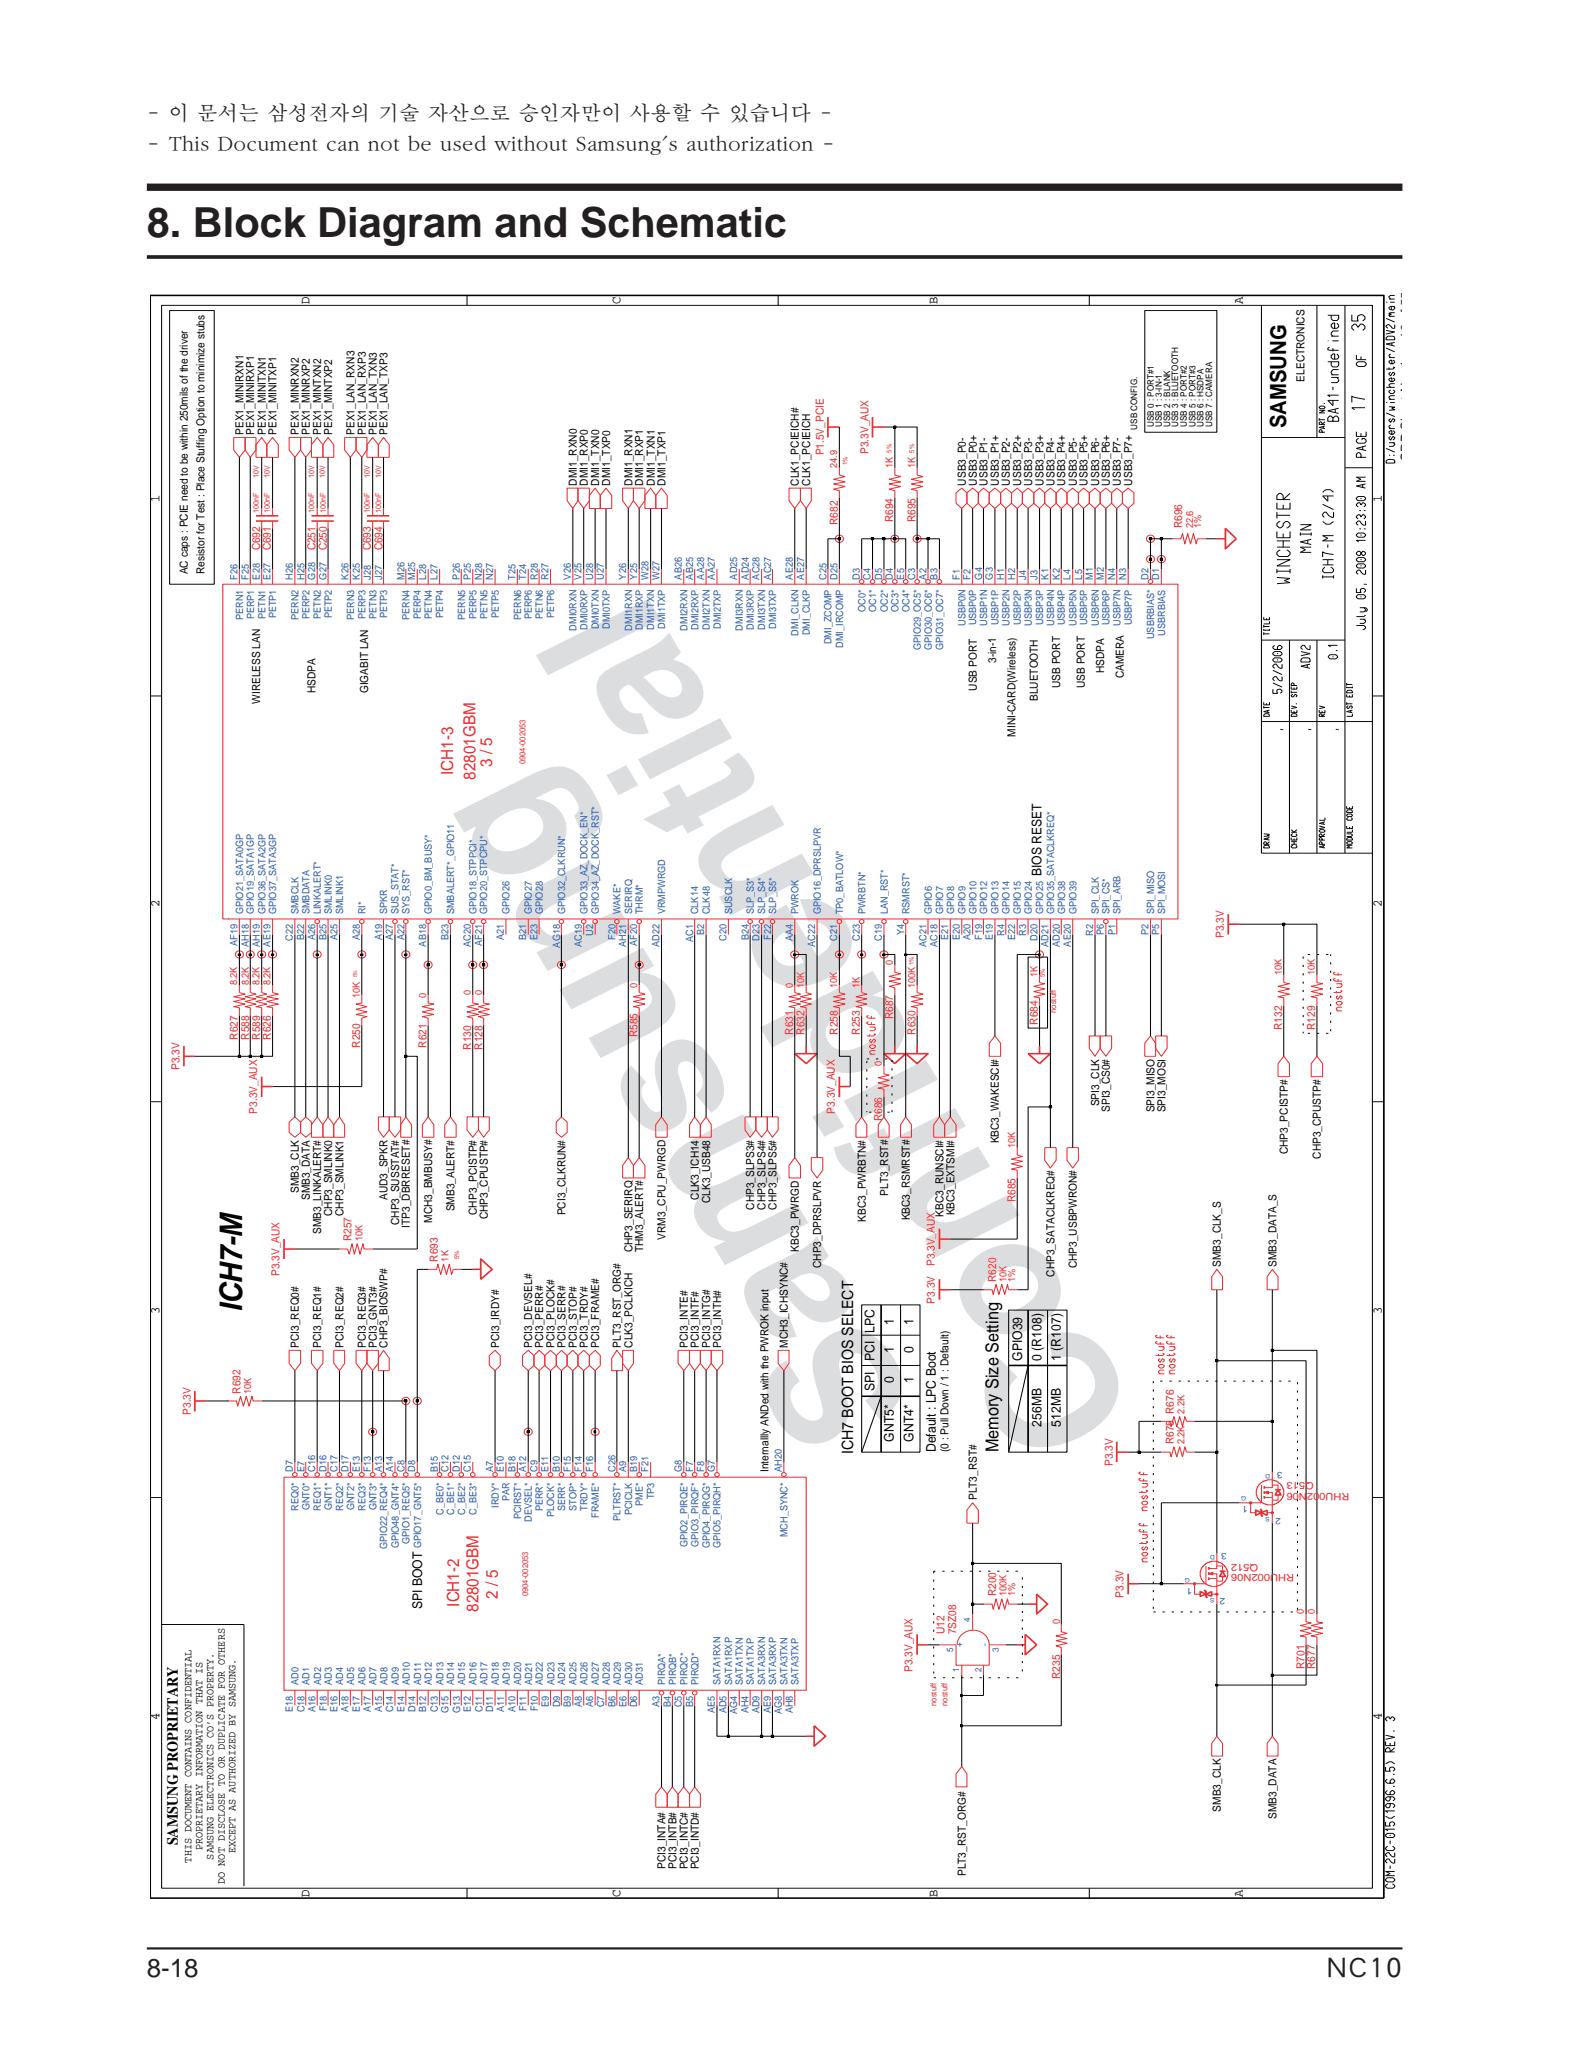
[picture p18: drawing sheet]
<svg xmlns="http://www.w3.org/2000/svg" width="216mm" height="280mm" viewBox="0 0 216 280" stroke-linecap="round" stroke-linejoin="round" font-family="sans-serif">
<defs><g id="words">
<g font-size="23.9" fill="#dcdddf">
<text x="125.2" y="191.6" transform="rotate(-121 125.2 191.6)">Samsung</text>
<text x="155.3" y="192.7" transform="rotate(-121 155.3 192.7)">Confidential</text>
</g>
<text font-size="5.6" fill="#231f20" x="20" y="32.3">8. Block Diagram and Schematic</text>
<text font-size="4.2" fill="#030303" x="33" y="178.7" transform="rotate(-90 33 178.7)">ICH7-M</text>
<g font-size="3.5" fill="#231f20">
<text x="20" y="269.2">8-18</text>
<text x="180.6" y="269">NC10</text>
</g>
<text font-size="3" fill="#030303" x="175.2" y="58.3" transform="rotate(-90 175.2 58.3)">SAMSUNG</text>
<g font-size="2.8" fill="#231f20">
<text x="20" y="16.3">- 이 문서는 삼성전자의 기술 자산으로 승인자만이 사용할 수 있습니다 -</text>
<text x="20" y="20.5">- This Document can not be used without Samsung's authorization -</text>
</g>
<text font-size="2.4" fill="#030303" x="136" y="197.8" transform="rotate(-90 136 197.8)">Memory Size Setting</text>
<g font-size="2.3" fill="#ee292e">
<text x="61.7" y="105.5" transform="rotate(-90 61.7 105.5)">ICH1-3</text>
<text x="64.8" y="106.2" transform="rotate(-90 64.8 106.2)">82801GBM</text>
<text x="67" y="104.5" transform="rotate(-90 67 104.5)">3 / 5</text>
<text x="62.5" y="218.8" transform="rotate(-90 62.5 218.8)">ICH1-2</text>
<text x="65.2" y="219.5" transform="rotate(-90 65.2 219.5)">82801GBM</text>
<text x="67.8" y="217.7" transform="rotate(-90 67.8 217.7)">2 / 5</text>
</g>
<g font-size="2.1" fill="#030303">
<text x="116.2" y="198" transform="rotate(-90 116.2 198)">ICH7 BOOT BIOS SELECT</text>
<text x="24.2" y="251.3" transform="rotate(-90 24.2 251.3)">SAMSUNG PROPRIETARY</text>
</g>
<text font-size="1.9" fill="#231f20" x="192.2" y="62.7" transform="rotate(-90 192.2 62.7)">SRP Sheet Number: 18 of 55</text>
<g font-size="1.8" fill="#030303">
<text x="42.2" y="41.4" transform="rotate(-90 42.2 41.4)">D</text>
<text x="84.5" y="41.4" transform="rotate(-90 84.5 41.4)">C</text>
<text x="127.7" y="41.4" transform="rotate(-90 127.7 41.4)">B</text>
<text x="169.3" y="41.4" transform="rotate(-90 169.3 41.4)">A</text>
<text x="21.7" y="68.3" transform="rotate(-90 21.7 68.3)">1</text>
<text x="188.2" y="68.3" transform="rotate(-90 188.2 68.3)">1</text>
<text x="141.8" y="119.3" transform="rotate(-90 141.8 119.3)">BIOS RESET</text>
<text x="21.7" y="123.6" transform="rotate(-90 21.7 123.6)">2</text>
<text x="188.2" y="123.6" transform="rotate(-90 188.2 123.6)">2</text>
<text x="21.7" y="178.9" transform="rotate(-90 21.7 178.9)">3</text>
<text x="188.2" y="178.9" transform="rotate(-90 188.2 178.9)">3</text>
<text x="119.1" y="185.3" transform="rotate(-90 119.1 185.3)">PCI</text>
<text x="119.1" y="181.5" transform="rotate(-90 119.1 181.5)">LPC</text>
<text x="121.8" y="184.3" transform="rotate(-90 121.8 184.3)">1</text>
<text x="121.8" y="180.5" transform="rotate(-90 121.8 180.5)">1</text>
<text x="124.4" y="184.3" transform="rotate(-90 124.4 184.3)">0</text>
<text x="124.4" y="180.5" transform="rotate(-90 124.4 180.5)">1</text>
<text x="139.2" y="185.3" transform="rotate(-90 139.2 185.3)">GPIO39</text>
<text x="141.8" y="185.3" transform="rotate(-90 141.8 185.3)">0 (R108)</text>
<text x="144.5" y="185.3" transform="rotate(-90 144.5 185.3)">1 (R107)</text>
<text x="119.1" y="189.4" transform="rotate(-90 119.1 189.4)">SPI</text>
<text x="121.8" y="188.4" transform="rotate(-90 121.8 188.4)">0</text>
<text x="124.4" y="188.4" transform="rotate(-90 124.4 188.4)">1</text>
<text x="121.8" y="196.3" transform="rotate(-90 121.8 196.3)">GNT5*</text>
<text x="124.4" y="196.3" transform="rotate(-90 124.4 196.3)">GNT4*</text>
<text x="127.4" y="197.8" transform="rotate(-90 127.4 197.8)">Default : LPC Boot</text>
<text x="141.8" y="194.3" transform="rotate(-90 141.8 194.3)">256MB</text>
<text x="144.5" y="194.3" transform="rotate(-90 144.5 194.3)">512MB</text>
<text x="57.5" y="219.2" transform="rotate(-90 57.5 219.2)">SPI BOOT</text>
<text x="21.7" y="234.2" transform="rotate(-90 21.7 234.2)">4</text>
<text x="188.2" y="234.2" transform="rotate(-90 188.2 234.2)">4</text>
<text x="42.2" y="258.4" transform="rotate(-90 42.2 258.4)">D</text>
<text x="84.5" y="258.4" transform="rotate(-90 84.5 258.4)">C</text>
<text x="127.7" y="258.4" transform="rotate(-90 127.7 258.4)">B</text>
<text x="169.3" y="258.4" transform="rotate(-90 169.3 258.4)">A</text>
</g>
<g font-size="1.5" fill="#030303">
<text x="177.6" y="52" transform="rotate(-90 177.6 52)">ELECTRONICS</text>
<text x="33.2" y="59.2" transform="rotate(-90 33.2 59.2)">PEX1_MINIRXN1</text>
<text x="34.6" y="59.2" transform="rotate(-90 34.6 59.2)">PEX1_MINIRXP1</text>
<text x="36.2" y="59.2" transform="rotate(-90 36.2 59.2)">PEX1_MINITXN1</text>
<text x="37.7" y="59.2" transform="rotate(-90 37.7 59.2)">PEX1_MINITXP1</text>
<text x="40.7" y="59.2" transform="rotate(-90 40.7 59.2)">PEX1_MINRXN2</text>
<text x="42.2" y="59.2" transform="rotate(-90 42.2 59.2)">PEX1_MINRXP2</text>
<text x="43.8" y="59.2" transform="rotate(-90 43.8 59.2)">PEX1_MINTXN2</text>
<text x="45.2" y="59.2" transform="rotate(-90 45.2 59.2)">PEX1_MINTXP2</text>
<text x="48.3" y="59.2" transform="rotate(-90 48.3 59.2)">PEX1_LAN_RXN3</text>
<text x="49.8" y="59.2" transform="rotate(-90 49.8 59.2)">PEX1_LAN_RXP3</text>
<text x="51.3" y="59.2" transform="rotate(-90 51.3 59.2)">PEX1_LAN_TXN3</text>
<text x="52.8" y="59.2" transform="rotate(-90 52.8 59.2)">PEX1_LAN_TXP3</text>
<text x="78.6" y="66.1" transform="rotate(-90 78.6 66.1)">DMI1_RXN0</text>
<text x="80" y="66.1" transform="rotate(-90 80 66.1)">DMI1_RXP0</text>
<text x="81.6" y="66.1" transform="rotate(-90 81.6 66.1)">DMI1_TXN0</text>
<text x="83.1" y="66.1" transform="rotate(-90 83.1 66.1)">DMI1_TXP0</text>
<text x="86.1" y="66.1" transform="rotate(-90 86.1 66.1)">DMI1_RXN1</text>
<text x="87.6" y="66.1" transform="rotate(-90 87.6 66.1)">DMI1_RXP1</text>
<text x="89.2" y="66.1" transform="rotate(-90 89.2 66.1)">DMI1_TXN1</text>
<text x="90.6" y="66.1" transform="rotate(-90 90.6 66.1)">DMI1_TXP1</text>
<text x="108.8" y="66.1" transform="rotate(-90 108.8 66.1)">CLK1_PCIEICH#</text>
<text x="110.3" y="66.1" transform="rotate(-90 110.3 66.1)">CLK1_PCIEICH</text>
<text x="131.5" y="66.1" transform="rotate(-90 131.5 66.1)">USB3_P0-</text>
<text x="133" y="66.1" transform="rotate(-90 133 66.1)">USB3_P0+</text>
<text x="134.5" y="66.1" transform="rotate(-90 134.5 66.1)">USB3_P1-</text>
<text x="136.1" y="66.1" transform="rotate(-90 136.1 66.1)">USB3_P1+</text>
<text x="137.5" y="66.1" transform="rotate(-90 137.5 66.1)">USB3_P2-</text>
<text x="139.1" y="66.1" transform="rotate(-90 139.1 66.1)">USB3_P2+</text>
<text x="140.6" y="66.1" transform="rotate(-90 140.6 66.1)">USB3_P3-</text>
<text x="142.1" y="66.1" transform="rotate(-90 142.1 66.1)">USB3_P3+</text>
<text x="143.6" y="66.1" transform="rotate(-90 143.6 66.1)">USB3_P4-</text>
<text x="145.1" y="66.1" transform="rotate(-90 145.1 66.1)">USB3_P4+</text>
<text x="146.6" y="66.1" transform="rotate(-90 146.6 66.1)">USB3_P5-</text>
<text x="148.1" y="66.1" transform="rotate(-90 148.1 66.1)">USB3_P5+</text>
<text x="149.7" y="66.1" transform="rotate(-90 149.7 66.1)">USB3_P6-</text>
<text x="151.2" y="66.1" transform="rotate(-90 151.2 66.1)">USB3_P6+</text>
<text x="152.6" y="66.1" transform="rotate(-90 152.6 66.1)">USB3_P7-</text>
<text x="154.2" y="66.1" transform="rotate(-90 154.2 66.1)">USB3_P7+</text>
<text x="25.6" y="78.2" transform="rotate(-90 25.6 78.2)">AC caps : PCIE need to be within 250mils of the driver</text>
<text x="27.9" y="78.2" transform="rotate(-90 27.9 78.2)">Resistor for Test : Place Stuffing Option to minimize stubs</text>
<text x="35.4" y="95.8" transform="rotate(-90 35.4 95.8)">WIRELESS LAN</text>
<text x="43" y="94.4" transform="rotate(-90 43 94.4)">HSDPA</text>
<text x="50.1" y="94.4" transform="rotate(-90 50.1 94.4)">GIGABIT LAN</text>
<text x="133" y="94.1" transform="rotate(-90 133 94.1)">USB PORT</text>
<text x="135.7" y="90.3" transform="rotate(-90 135.7 90.3)">3-in-1</text>
<text x="141.3" y="95.5" transform="rotate(-90 141.3 95.5)">BLUETOOTH</text>
<text x="144.4" y="93.7" transform="rotate(-90 144.4 93.7)">USB PORT</text>
<text x="147.7" y="93.7" transform="rotate(-90 147.7 93.7)">USB PORT</text>
<text x="150.4" y="91.7" transform="rotate(-90 150.4 91.7)">HSDPA</text>
<text x="153" y="92.4" transform="rotate(-90 153 92.4)">CAMERA</text>
<text x="138.3" y="100.3" transform="rotate(-90 138.3 100.3)">MINI-CARD(Wireless)</text>
<text x="136.1" y="155.7" transform="rotate(-90 136.1 155.7)">KBC3_WAKESCI#</text>
<text x="149.7" y="150.7" transform="rotate(-90 149.7 150.7)">SPI3_CLK</text>
<text x="151.2" y="151.4" transform="rotate(-90 151.2 151.4)">SPI3_CS0#</text>
<text x="157.2" y="151.5" transform="rotate(-90 157.2 151.5)">SPI3_MISO</text>
<text x="158.7" y="151.5" transform="rotate(-90 158.7 151.5)">SPI3_MOSI</text>
<text x="175.4" y="157.2" transform="rotate(-90 175.4 157.2)">CHP3_PCISTP#</text>
<text x="179.9" y="157.8" transform="rotate(-90 179.9 157.8)">CHP3_CPUSTP#</text>
<text x="40.7" y="162.5" transform="rotate(-90 40.7 162.5)">SMB3_CLK</text>
<text x="42.2" y="163.4" transform="rotate(-90 42.2 163.4)">SMB3_DATA</text>
<text x="45.2" y="165.6" transform="rotate(-90 45.2 165.6)">CHP3_SMLINK0</text>
<text x="46.8" y="165.6" transform="rotate(-90 46.8 165.6)">CHP3_SMLINK1</text>
<text x="52.8" y="163.4" transform="rotate(-90 52.8 163.4)">AUD3_SPKR</text>
<text x="54.3" y="166.8" transform="rotate(-90 54.3 166.8)">CHP3_SUSSTAT#</text>
<text x="55.8" y="167.2" transform="rotate(-90 55.8 167.2)">ITP3_DBRRESET#</text>
<text x="58.9" y="166.5" transform="rotate(-90 58.9 166.5)">MCH3_BMBUSY#</text>
<text x="61.9" y="165" transform="rotate(-90 61.9 165)">SMB3_ALERT#</text>
<text x="64.9" y="165.4" transform="rotate(-90 64.9 165.4)">CHP3_PCISTP#</text>
<text x="66.4" y="166.1" transform="rotate(-90 66.4 166.1)">CHP3_CPUSTP#</text>
<text x="77" y="165.5" transform="rotate(-90 77 165.5)">PCI3_CLKRUN#</text>
<text x="95.2" y="163.4" transform="rotate(-90 95.2 163.4)">CLK3_ICH14</text>
<text x="96.7" y="163.8" transform="rotate(-90 96.7 163.8)">CLK3_USB48</text>
<text x="102.7" y="164.8" transform="rotate(-90 102.7 164.8)">CHP3_SLPS3#</text>
<text x="104.3" y="164.8" transform="rotate(-90 104.3 164.8)">CHP3_SLPS4#</text>
<text x="105.8" y="164.8" transform="rotate(-90 105.8 164.8)">CHP3_SLPS5#</text>
<text x="117.9" y="166.4" transform="rotate(-90 117.9 166.4)">KBC3_PWRBTN#</text>
<text x="120.9" y="162.8" transform="rotate(-90 120.9 162.8)">PLT3_RST#</text>
<text x="123.9" y="166.2" transform="rotate(-90 123.9 166.2)">KBC3_RSMRST#</text>
<text x="128.5" y="165.7" transform="rotate(-90 128.5 165.7)">KBC3_RUNSCI#</text>
<text x="130" y="165.5" transform="rotate(-90 130 165.5)">KBC3_EXTSMI#</text>
<text x="43.7" y="168.1" transform="rotate(-90 43.7 168.1)">SMB3_LINKALERT#</text>
<text x="86.1" y="170.5" transform="rotate(-90 86.1 170.5)">CHP3_SERIRQ</text>
<text x="87.6" y="170.5" transform="rotate(-90 87.6 170.5)">THM3_ALERT#</text>
<text x="90.6" y="168.8" transform="rotate(-90 90.6 168.8)">VRM3_CPU_PWRGD</text>
<text x="108.8" y="170.5" transform="rotate(-90 108.8 170.5)">KBC3_PWRGD</text>
<text x="111.8" y="172.7" transform="rotate(-90 111.8 172.7)">CHP3_DPRSLPVR</text>
<text x="143.6" y="173.9" transform="rotate(-90 143.6 173.9)">CHP3_SATACLKREQ#</text>
<text x="146.6" y="172.7" transform="rotate(-90 146.6 172.7)">CHP3_USBPWRON#</text>
<text x="166.3" y="172.5" transform="rotate(-90 166.3 172.5)">SMB3_CLK_S</text>
<text x="173.8" y="172.5" transform="rotate(-90 173.8 172.5)">SMB3_DATA_S</text>
<text x="40.7" y="183.5" transform="rotate(-90 40.7 183.5)">PCI3_REQ0#</text>
<text x="43.7" y="183.5" transform="rotate(-90 43.7 183.5)">PCI3_REQ1#</text>
<text x="46.8" y="183.5" transform="rotate(-90 46.8 183.5)">PCI3_REQ2#</text>
<text x="49.8" y="183.5" transform="rotate(-90 49.8 183.5)">PCI3_REQ3#</text>
<text x="51.3" y="183.5" transform="rotate(-90 51.3 183.5)">PCI3_GNT3#</text>
<text x="52.8" y="183.5" transform="rotate(-90 52.8 183.5)">CHP3_BIOSWP#</text>
<text x="68" y="183.5" transform="rotate(-90 68 183.5)">PCI3_IRDY#</text>
<text x="72.5" y="183.5" transform="rotate(-90 72.5 183.5)">PCI3_DEVSEL#</text>
<text x="74" y="183.5" transform="rotate(-90 74 183.5)">PCI3_PERR#</text>
<text x="75.5" y="183.5" transform="rotate(-90 75.5 183.5)">PCI3_PLOCK#</text>
<text x="77" y="183.5" transform="rotate(-90 77 183.5)">PCI3_SERR#</text>
<text x="78.6" y="183.5" transform="rotate(-90 78.6 183.5)">PCI3_STOP#</text>
<text x="80" y="183.5" transform="rotate(-90 80 183.5)">PCI3_TRDY#</text>
<text x="81.6" y="183.5" transform="rotate(-90 81.6 183.5)">PCI3_FRAME#</text>
<text x="84.6" y="183.5" transform="rotate(-90 84.6 183.5)">PLT3_RST_ORG#</text>
<text x="86.1" y="183.5" transform="rotate(-90 86.1 183.5)">CLK3_PCLKICH</text>
<text x="93.7" y="183.5" transform="rotate(-90 93.7 183.5)">PCI3_INTE#</text>
<text x="95.2" y="183.5" transform="rotate(-90 95.2 183.5)">PCI3_INTF#</text>
<text x="96.7" y="183.5" transform="rotate(-90 96.7 183.5)">PCI3_INTG#</text>
<text x="98.2" y="183.5" transform="rotate(-90 98.2 183.5)">PCI3_INTH#</text>
<text x="107.3" y="183.5" transform="rotate(-90 107.3 183.5)">MCH3_ICHSYNC#</text>
<text x="129.2" y="197.8" transform="rotate(-90 129.2 197.8)">(0 : Pull Down / 1 : Default)</text>
<text x="104.7" y="200.5" transform="rotate(-90 104.7 200.5)">Internallly ANDed with the PWROK input</text>
<text x="133" y="204.3" transform="rotate(-90 133 204.3)">PLT3_RST#</text>
<text x="166.3" y="246.7" transform="rotate(-90 166.3 246.7)">SMB3_CLK</text>
<text x="173.8" y="247.7" transform="rotate(-90 173.8 247.7)">SMB3_DATA</text>
<text x="26.1" y="253.7" transform="rotate(-90 26.1 253.7)">THIS DOCUMENT CONTAINS CONFIDENTIAL</text>
<text x="27.6" y="252" transform="rotate(-90 27.6 252)">PROPRIETARY INFORMATION THAT IS</text>
<text x="29.1" y="253.2" transform="rotate(-90 29.1 253.2)">SAMSUNG ELECTRONICS CO’S PROPERTY.</text>
<text x="30.6" y="256.6" transform="rotate(-90 30.6 256.6)">DO NOT DISCLOSE TO OR DUPLICATE FOR OTHERS</text>
<text x="32.1" y="252.4" transform="rotate(-90 32.1 252.4)">EXCEPT AS AUTHORIZED BY SAMSUNG.</text>
<text x="90.6" y="254.5" transform="rotate(-90 90.6 254.5)">PCI3_INTA#</text>
<text x="92.1" y="254.5" transform="rotate(-90 92.1 254.5)">PCI3_INTB#</text>
<text x="93.7" y="254.6" transform="rotate(-90 93.7 254.6)">PCI3_INTC#</text>
<text x="95.2" y="254.6" transform="rotate(-90 95.2 254.6)">PCI3_INTD#</text>
<text x="131.5" y="255.5" transform="rotate(-90 131.5 255.5)">PLT3_RST_ORG#</text>
</g>
<g font-size="1.5" fill="#ee292e">
<text x="112.2" y="62" transform="rotate(-90 112.2 62)">P1.5V_PCIE</text>
<text x="118.3" y="61.8" transform="rotate(-90 118.3 61.8)">P3.3V_AUX</text>
<text x="114.1" y="71.5" transform="rotate(-90 114.1 71.5)">R682</text>
<text x="121.6" y="71.1" transform="rotate(-90 121.6 71.1)">R694</text>
<text x="124.7" y="71.1" transform="rotate(-90 124.7 71.1)">R695</text>
<text x="161" y="72" transform="rotate(-90 161 72)">R696</text>
<text x="35.4" y="75" transform="rotate(-90 35.4 75)">C692</text>
<text x="36.9" y="75" transform="rotate(-90 36.9 75)">C691</text>
<text x="43" y="75" transform="rotate(-90 43 75)">C251</text>
<text x="44.5" y="75" transform="rotate(-90 44.5 75)">C250</text>
<text x="50.5" y="75" transform="rotate(-90 50.5 75)">C693</text>
<text x="52.1" y="75" transform="rotate(-90 52.1 75)">C694</text>
<text x="166.7" y="127.7" transform="rotate(-90 166.7 127.7)">P3.3V</text>
<text x="32.4" y="141.6" transform="rotate(-90 32.4 141.6)">R627</text>
<text x="33.9" y="141.6" transform="rotate(-90 33.9 141.6)">R588</text>
<text x="35.4" y="141.6" transform="rotate(-90 35.4 141.6)">R589</text>
<text x="36.9" y="141.6" transform="rotate(-90 36.9 141.6)">R626</text>
<text x="49" y="142.7" transform="rotate(-90 49 142.7)">R250</text>
<text x="58.1" y="142.7" transform="rotate(-90 58.1 142.7)">R621</text>
<text x="64.2" y="143" transform="rotate(-90 64.2 143)">R130</text>
<text x="65.7" y="143" transform="rotate(-90 65.7 143)">R128</text>
<text x="86.8" y="141.3" transform="rotate(-90 86.8 141.3)">R585</text>
<text x="108" y="140.9" transform="rotate(-90 108 140.9)">R631</text>
<text x="109.6" y="140.9" transform="rotate(-90 109.6 140.9)">R632</text>
<text x="114.1" y="140.9" transform="rotate(-90 114.1 140.9)">R258</text>
<text x="117.1" y="140.9" transform="rotate(-90 117.1 140.9)">R253</text>
<text x="121.6" y="138.8" transform="rotate(-90 121.6 138.8)">R687</text>
<text x="124.7" y="140.9" transform="rotate(-90 124.7 140.9)">R630</text>
<text x="141.3" y="139.5" transform="rotate(-90 141.3 139.5)">R684</text>
<text x="174.6" y="140.3" transform="rotate(-90 174.6 140.3)">R132</text>
<text x="179.1" y="140.3" transform="rotate(-90 179.1 140.3)">R129</text>
<text x="24.4" y="145.7" transform="rotate(-90 24.4 145.7)">P3.3V</text>
<text x="35" y="151.7" transform="rotate(-90 35 151.7)">P3.3V_AUX</text>
<text x="113.7" y="151.7" transform="rotate(-90 113.7 151.7)">P3.3V_AUX</text>
<text x="120.2" y="152.7" transform="rotate(-90 120.2 152.7)">R686</text>
<text x="138.3" y="163.7" transform="rotate(-90 138.3 163.7)">R685</text>
<text x="38.1" y="173.8" transform="rotate(-90 38.1 173.8)">P3.3V_AUX</text>
<text x="47.9" y="169" transform="rotate(-90 47.9 169)">R257</text>
<text x="59.6" y="171.8" transform="rotate(-90 59.6 171.8)">R693</text>
<text x="127.3" y="172.4" transform="rotate(-90 127.3 172.4)">P3.3V_AUX</text>
<text x="127.3" y="177.5" transform="rotate(-90 127.3 177.5)">P3.3V</text>
<text x="135.7" y="174.6" transform="rotate(-90 135.7 174.6)">R620</text>
<text x="32.8" y="189.8" transform="rotate(-90 32.8 189.8)">R692</text>
<text x="26" y="192.7" transform="rotate(-90 26 192.7)">P3.3V</text>
<text x="159.9" y="196.7" transform="rotate(-90 159.9 196.7)">R675 R676</text>
<text x="151.6" y="199.6" transform="rotate(-90 151.6 199.6)">P3.3V</text>
<text x="135.7" y="217.4" transform="rotate(-90 135.7 217.4)">R200</text>
<text x="153" y="217.6" transform="rotate(-90 153 217.6)">P3.3V</text>
<text x="124.3" y="227.7" transform="rotate(-90 124.3 227.7)">P3.3V_AUX</text>
<text x="128.6" y="222.6" transform="rotate(-90 128.6 222.6)">U12</text>
<text x="130.2" y="222.6" transform="rotate(-90 130.2 222.6)">7SZ08</text>
<text x="177.6" y="227.3" transform="rotate(-90 177.6 227.3)">R701</text>
<text x="179.1" y="227.3" transform="rotate(-90 179.1 227.3)">R677</text>
<text x="144.4" y="228.7" transform="rotate(-90 144.4 228.7)">R235</text>
</g>
<g font-size="1.4" fill="#ee292e">
<text x="114" y="63.7" transform="rotate(-90 114 63.7)">24.9</text>
<text x="121.6" y="63.7" transform="rotate(-90 121.6 63.7)">1K</text>
<text x="124.6" y="63.7" transform="rotate(-90 124.6 63.7)">1K</text>
<text x="162.5" y="72" transform="rotate(-90 162.5 72)">22.6</text>
<text x="163.6" y="72" transform="rotate(-90 163.6 72)">1%</text>
<text x="121.6" y="131.4" transform="rotate(-90 121.6 131.4)">0</text>
<text x="32.3" y="134.2" transform="rotate(-90 32.3 134.2)">8.2K</text>
<text x="33.9" y="134.2" transform="rotate(-90 33.9 134.2)">8.2K</text>
<text x="35.4" y="134.2" transform="rotate(-90 35.4 134.2)">8.2K</text>
<text x="36.8" y="134.2" transform="rotate(-90 36.8 134.2)">8.2K</text>
<text x="49" y="135.9" transform="rotate(-90 49 135.9)">10K</text>
<text x="58" y="135.9" transform="rotate(-90 58 135.9)">0</text>
<text x="64.1" y="135.5" transform="rotate(-90 64.1 135.5)">0</text>
<text x="65.7" y="135.5" transform="rotate(-90 65.7 135.5)">0</text>
<text x="86.8" y="134.5" transform="rotate(-90 86.8 134.5)">0</text>
<text x="108" y="134.5" transform="rotate(-90 108 134.5)">0</text>
<text x="109.5" y="134.5" transform="rotate(-90 109.5 134.5)">10K</text>
<text x="114" y="134.5" transform="rotate(-90 114 134.5)">10K</text>
<text x="117.1" y="134.5" transform="rotate(-90 117.1 134.5)">1K</text>
<text x="124.6" y="134.5" transform="rotate(-90 124.6 134.5)">100K</text>
<text x="141.3" y="133.1" transform="rotate(-90 141.3 133.1)">1K</text>
<text x="174.6" y="132.8" transform="rotate(-90 174.6 132.8)">10K</text>
<text x="179.1" y="132.8" transform="rotate(-90 179.1 132.8)">10K</text>
<text x="120.1" y="145.2" transform="rotate(-90 120.1 145.2)">0</text>
<text x="138.3" y="156.3" transform="rotate(-90 138.3 156.3)">10K</text>
<text x="49.4" y="169" transform="rotate(-90 49.4 169)">10K</text>
<text x="61.1" y="171.8" transform="rotate(-90 61.1 171.8)">1K</text>
<text x="137.1" y="174.6" transform="rotate(-90 137.1 174.6)">10K</text>
<text x="138.3" y="174.6" transform="rotate(-90 138.3 174.6)">1%</text>
<text x="34.2" y="189.8" transform="rotate(-90 34.2 189.8)">10K</text>
<text x="161.3" y="192.6" transform="rotate(-90 161.3 192.6)">2.2K</text>
<text x="161.3" y="196.7" transform="rotate(-90 161.3 196.7)">2.2K</text>
<text x="178.9" y="201.9" transform="rotate(-180 178.9 201.9)">Q513</text>
<text x="183.8" y="203.3" transform="rotate(-180 183.8 203.3)">RHU002N06</text>
<text x="171.4" y="213" transform="rotate(-180 171.4 213)">Q512</text>
<text x="176.2" y="214.3" transform="rotate(-180 176.2 214.3)">RHU002N06</text>
<text x="137.1" y="217.4" transform="rotate(-90 137.1 217.4)">100K</text>
<text x="138.3" y="217.4" transform="rotate(-90 138.3 217.4)">1%</text>
<text x="144.3" y="221.2" transform="rotate(-90 144.3 221.2)">0</text>
<text x="177.6" y="219.8" transform="rotate(-90 177.6 219.8)">0</text>
<text x="179.1" y="219.8" transform="rotate(-90 179.1 219.8)">0</text>
</g>
<g font-size="1.4" fill="#2859a8">
<text x="32.3" y="78.9" transform="rotate(-90 32.3 78.9)">F26</text>
<text x="33.9" y="78.9" transform="rotate(-90 33.9 78.9)">F25</text>
<text x="35.4" y="78.9" transform="rotate(-90 35.4 78.9)">E28</text>
<text x="36.9" y="78.9" transform="rotate(-90 36.9 78.9)">E27</text>
<text x="39.9" y="78.9" transform="rotate(-90 39.9 78.9)">H26</text>
<text x="41.5" y="78.9" transform="rotate(-90 41.5 78.9)">H25</text>
<text x="42.9" y="78.9" transform="rotate(-90 42.9 78.9)">G28</text>
<text x="44.5" y="78.9" transform="rotate(-90 44.5 78.9)">G27</text>
<text x="47.4" y="78.9" transform="rotate(-90 47.4 78.9)">K26</text>
<text x="49" y="78.9" transform="rotate(-90 49 78.9)">K25</text>
<text x="50.5" y="78.9" transform="rotate(-90 50.5 78.9)">J28</text>
<text x="52" y="78.9" transform="rotate(-90 52 78.9)">J27</text>
<text x="55.1" y="78.9" transform="rotate(-90 55.1 78.9)">M26</text>
<text x="56.6" y="78.9" transform="rotate(-90 56.6 78.9)">M25</text>
<text x="58" y="78.9" transform="rotate(-90 58 78.9)">L28</text>
<text x="59.6" y="78.9" transform="rotate(-90 59.6 78.9)">L27</text>
<text x="62.6" y="78.9" transform="rotate(-90 62.6 78.9)">P26</text>
<text x="64.1" y="78.9" transform="rotate(-90 64.1 78.9)">P25</text>
<text x="65.7" y="78.9" transform="rotate(-90 65.7 78.9)">N28</text>
<text x="67.2" y="78.9" transform="rotate(-90 67.2 78.9)">N27</text>
<text x="70.2" y="78.9" transform="rotate(-90 70.2 78.9)">T25</text>
<text x="71.7" y="78.9" transform="rotate(-90 71.7 78.9)">T24</text>
<text x="73.2" y="78.9" transform="rotate(-90 73.2 78.9)">R28</text>
<text x="74.7" y="78.9" transform="rotate(-90 74.7 78.9)">R27</text>
<text x="77.7" y="78.9" transform="rotate(-90 77.7 78.9)">V26</text>
<text x="79.2" y="78.9" transform="rotate(-90 79.2 78.9)">V25</text>
<text x="80.8" y="78.9" transform="rotate(-90 80.8 78.9)">U28</text>
<text x="82.3" y="78.9" transform="rotate(-90 82.3 78.9)">U27</text>
<text x="85.3" y="78.9" transform="rotate(-90 85.3 78.9)">Y26</text>
<text x="86.8" y="78.9" transform="rotate(-90 86.8 78.9)">Y25</text>
<text x="88.3" y="78.9" transform="rotate(-90 88.3 78.9)">W28</text>
<text x="89.8" y="78.9" transform="rotate(-90 89.8 78.9)">W27</text>
<text x="92.9" y="78.9" transform="rotate(-90 92.9 78.9)">AB26</text>
<text x="94.4" y="78.9" transform="rotate(-90 94.4 78.9)">AB25</text>
<text x="95.9" y="78.9" transform="rotate(-90 95.9 78.9)">AA28</text>
<text x="97.4" y="78.9" transform="rotate(-90 97.4 78.9)">AA27</text>
<text x="100.4" y="78.9" transform="rotate(-90 100.4 78.9)">AD25</text>
<text x="102" y="78.9" transform="rotate(-90 102 78.9)">AD24</text>
<text x="103.4" y="78.9" transform="rotate(-90 103.4 78.9)">AC28</text>
<text x="105" y="78.9" transform="rotate(-90 105 78.9)">AC27</text>
<text x="108" y="78.9" transform="rotate(-90 108 78.9)">AE28</text>
<text x="109.5" y="78.9" transform="rotate(-90 109.5 78.9)">AE27</text>
<text x="112.6" y="78.9" transform="rotate(-90 112.6 78.9)">C25</text>
<text x="114" y="78.9" transform="rotate(-90 114 78.9)">D25</text>
<text x="117.1" y="78.9" transform="rotate(-90 117.1 78.9)">D3</text>
<text x="117.9" y="83.3" transform="rotate(-90 117.9 83.3)">OC0*</text>
<text x="118.6" y="78.9" transform="rotate(-90 118.6 78.9)">C4</text>
<text x="119.3" y="83.3" transform="rotate(-90 119.3 83.3)">OC1*</text>
<text x="120.1" y="78.9" transform="rotate(-90 120.1 78.9)">D5</text>
<text x="120.9" y="83.3" transform="rotate(-90 120.9 83.3)">OC2*</text>
<text x="121.6" y="78.9" transform="rotate(-90 121.6 78.9)">D4</text>
<text x="122.4" y="83.3" transform="rotate(-90 122.4 83.3)">OC3*</text>
<text x="123.2" y="78.9" transform="rotate(-90 123.2 78.9)">E5</text>
<text x="123.9" y="83.3" transform="rotate(-90 123.9 83.3)">OC4*</text>
<text x="124.6" y="78.9" transform="rotate(-90 124.6 78.9)">C3</text>
<text x="126.2" y="78.9" transform="rotate(-90 126.2 78.9)">A2</text>
<text x="127.7" y="78.9" transform="rotate(-90 127.7 78.9)">B3</text>
<text x="130.7" y="78.9" transform="rotate(-90 130.7 78.9)">F1</text>
<text x="132.2" y="78.9" transform="rotate(-90 132.2 78.9)">F2</text>
<text x="133.7" y="78.9" transform="rotate(-90 133.7 78.9)">G4</text>
<text x="135.2" y="78.9" transform="rotate(-90 135.2 78.9)">G3</text>
<text x="136.8" y="78.9" transform="rotate(-90 136.8 78.9)">H1</text>
<text x="138.3" y="78.9" transform="rotate(-90 138.3 78.9)">H2</text>
<text x="139.7" y="78.9" transform="rotate(-90 139.7 78.9)">J4</text>
<text x="141.3" y="78.9" transform="rotate(-90 141.3 78.9)">J3</text>
<text x="142.8" y="78.9" transform="rotate(-90 142.8 78.9)">K1</text>
<text x="144.3" y="78.9" transform="rotate(-90 144.3 78.9)">K2</text>
<text x="145.8" y="78.9" transform="rotate(-90 145.8 78.9)">L4</text>
<text x="147.4" y="78.9" transform="rotate(-90 147.4 78.9)">L5</text>
<text x="148.9" y="78.9" transform="rotate(-90 148.9 78.9)">M1</text>
<text x="150.3" y="78.9" transform="rotate(-90 150.3 78.9)">M2</text>
<text x="151.9" y="78.9" transform="rotate(-90 151.9 78.9)">N4</text>
<text x="153.4" y="78.9" transform="rotate(-90 153.4 78.9)">N3</text>
<text x="156.4" y="78.9" transform="rotate(-90 156.4 78.9)">D2</text>
<text x="157.9" y="78.9" transform="rotate(-90 157.9 78.9)">D1</text>
<text x="33.1" y="84.4" transform="rotate(-90 33.1 84.4)">PERN1</text>
<text x="34.6" y="84.3" transform="rotate(-90 34.6 84.3)">PERP1</text>
<text x="36.1" y="84.3" transform="rotate(-90 36.1 84.3)">PETN1</text>
<text x="37.6" y="84.2" transform="rotate(-90 37.6 84.2)">PETP1</text>
<text x="40.7" y="84.4" transform="rotate(-90 40.7 84.4)">PERN2</text>
<text x="42.2" y="84.3" transform="rotate(-90 42.2 84.3)">PERP2</text>
<text x="43.7" y="84.3" transform="rotate(-90 43.7 84.3)">PETN2</text>
<text x="45.2" y="84.2" transform="rotate(-90 45.2 84.2)">PETP2</text>
<text x="48.2" y="84.4" transform="rotate(-90 48.2 84.4)">PERN3</text>
<text x="49.8" y="84.3" transform="rotate(-90 49.8 84.3)">PERP3</text>
<text x="51.3" y="84.3" transform="rotate(-90 51.3 84.3)">PETN3</text>
<text x="52.7" y="84.2" transform="rotate(-90 52.7 84.2)">PETP3</text>
<text x="55.8" y="84.4" transform="rotate(-90 55.8 84.4)">PERN4</text>
<text x="57.3" y="84.3" transform="rotate(-90 57.3 84.3)">PERP4</text>
<text x="58.8" y="84.3" transform="rotate(-90 58.8 84.3)">PETN4</text>
<text x="60.4" y="84.2" transform="rotate(-90 60.4 84.2)">PETP4</text>
<text x="63.3" y="84.4" transform="rotate(-90 63.3 84.4)">PERN5</text>
<text x="64.9" y="84.3" transform="rotate(-90 64.9 84.3)">PERP5</text>
<text x="66.4" y="84.3" transform="rotate(-90 66.4 84.3)">PETN5</text>
<text x="67.9" y="84.2" transform="rotate(-90 67.9 84.2)">PETP5</text>
<text x="71" y="84.4" transform="rotate(-90 71 84.4)">PERN6</text>
<text x="72.4" y="84.3" transform="rotate(-90 72.4 84.3)">PERP6</text>
<text x="73.9" y="84.3" transform="rotate(-90 73.9 84.3)">PETN6</text>
<text x="75.5" y="84.2" transform="rotate(-90 75.5 84.2)">PETP6</text>
<text x="78.5" y="85.9" transform="rotate(-90 78.5 85.9)">DMI0RXN</text>
<text x="80" y="85.8" transform="rotate(-90 80 85.8)">DMI0RXP</text>
<text x="81.6" y="85.7" transform="rotate(-90 81.6 85.7)">DMI0TXN</text>
<text x="83" y="85.7" transform="rotate(-90 83 85.7)">DMI0TXP</text>
<text x="86.1" y="85.9" transform="rotate(-90 86.1 85.9)">DMI1RXN</text>
<text x="87.6" y="85.8" transform="rotate(-90 87.6 85.8)">DMI1RXP</text>
<text x="89.1" y="85.7" transform="rotate(-90 89.1 85.7)">DMI1TXN</text>
<text x="90.6" y="85.7" transform="rotate(-90 90.6 85.7)">DMI1TXP</text>
<text x="93.6" y="85.9" transform="rotate(-90 93.6 85.9)">DMI2RXN</text>
<text x="95.1" y="85.8" transform="rotate(-90 95.1 85.8)">DMI2RXP</text>
<text x="96.7" y="85.7" transform="rotate(-90 96.7 85.7)">DMI2TXN</text>
<text x="98.2" y="85.7" transform="rotate(-90 98.2 85.7)">DMI2TXP</text>
<text x="101.2" y="85.9" transform="rotate(-90 101.2 85.9)">DMI3RXN</text>
<text x="102.7" y="85.8" transform="rotate(-90 102.7 85.8)">DMI3RXP</text>
<text x="104.2" y="85.7" transform="rotate(-90 104.2 85.7)">DMI3TXN</text>
<text x="105.7" y="85.7" transform="rotate(-90 105.7 85.7)">DMI3TXP</text>
<text x="108.7" y="86.6" transform="rotate(-90 108.7 86.6)">DMI_CLKN</text>
<text x="110.3" y="86.5" transform="rotate(-90 110.3 86.5)">DMI_CLKP</text>
<text x="113.3" y="87.7" transform="rotate(-90 113.3 87.7)">DMI_ZCOMP</text>
<text x="114.8" y="88.2" transform="rotate(-90 114.8 88.2)">DMI_IRCOMP</text>
<text x="125.4" y="88.5" transform="rotate(-90 125.4 88.5)">GPIO29_OC5*</text>
<text x="126.9" y="88.5" transform="rotate(-90 126.9 88.5)">GPIO30_OC6*</text>
<text x="128.5" y="88.5" transform="rotate(-90 128.5 88.5)">GPIO31_OC7*</text>
<text x="131.5" y="85.2" transform="rotate(-90 131.5 85.2)">USBP0N</text>
<text x="133" y="85.2" transform="rotate(-90 133 85.2)">USBP0P</text>
<text x="134.4" y="85.2" transform="rotate(-90 134.4 85.2)">USBP1N</text>
<text x="136" y="85.2" transform="rotate(-90 136 85.2)">USBP1P</text>
<text x="137.5" y="85.2" transform="rotate(-90 137.5 85.2)">USBP2N</text>
<text x="139" y="85.2" transform="rotate(-90 139 85.2)">USBP2P</text>
<text x="140.5" y="85.2" transform="rotate(-90 140.5 85.2)">USBP3N</text>
<text x="142.1" y="85.2" transform="rotate(-90 142.1 85.2)">USBP3P</text>
<text x="143.6" y="85.2" transform="rotate(-90 143.6 85.2)">USBP4N</text>
<text x="145" y="85.2" transform="rotate(-90 145 85.2)">USBP4P</text>
<text x="146.6" y="85.2" transform="rotate(-90 146.6 85.2)">USBP5N</text>
<text x="148.1" y="85.2" transform="rotate(-90 148.1 85.2)">USBP5P</text>
<text x="149.6" y="85.2" transform="rotate(-90 149.6 85.2)">USBP6N</text>
<text x="151.1" y="85.2" transform="rotate(-90 151.1 85.2)">USBP6P</text>
<text x="152.6" y="85.2" transform="rotate(-90 152.6 85.2)">USBP7N</text>
<text x="154.1" y="85.2" transform="rotate(-90 154.1 85.2)">USBP7P</text>
<text x="157.2" y="87" transform="rotate(-90 157.2 87)">USBRBIAS*</text>
<text x="158.7" y="86.6" transform="rotate(-90 158.7 86.6)">USBRBIAS</text>
<text x="33.1" y="124.5" transform="rotate(-90 33.1 124.5)">GPIO21_SATA0GP</text>
<text x="34.6" y="124.5" transform="rotate(-90 34.6 124.5)">GPIO19_SATA1GP</text>
<text x="36.2" y="124.5" transform="rotate(-90 36.2 124.5)">GPIO36_SATA2GP</text>
<text x="37.6" y="124.5" transform="rotate(-90 37.6 124.5)">GPIO37_SATA3GP</text>
<text x="40.7" y="124.5" transform="rotate(-90 40.7 124.5)">SMBCLK</text>
<text x="42.1" y="124.5" transform="rotate(-90 42.1 124.5)">SMBDATA</text>
<text x="43.7" y="124.5" transform="rotate(-90 43.7 124.5)">LINKALERT*</text>
<text x="45.2" y="124.5" transform="rotate(-90 45.2 124.5)">SMLINK0</text>
<text x="46.7" y="124.5" transform="rotate(-90 46.7 124.5)">SMLINK1</text>
<text x="49.8" y="124.5" transform="rotate(-90 49.8 124.5)">RI*</text>
<text x="52.7" y="124.5" transform="rotate(-90 52.7 124.5)">SPKR</text>
<text x="54.3" y="124.5" transform="rotate(-90 54.3 124.5)">SUS_STAT*</text>
<text x="55.8" y="124.5" transform="rotate(-90 55.8 124.5)">SYS_RST*</text>
<text x="58.8" y="124.5" transform="rotate(-90 58.8 124.5)">GPIO0_BM_BUSY*</text>
<text x="61.9" y="124.5" transform="rotate(-90 61.9 124.5)">SMBALERT*_GPIO11</text>
<text x="64.9" y="124.5" transform="rotate(-90 64.9 124.5)">GPIO18_STPPCI*</text>
<text x="66.4" y="124.5" transform="rotate(-90 66.4 124.5)">GPIO20_STPCPU*</text>
<text x="69.4" y="124.5" transform="rotate(-90 69.4 124.5)">GPIO26</text>
<text x="72.4" y="124.5" transform="rotate(-90 72.4 124.5)">GPIO27</text>
<text x="73.9" y="124.5" transform="rotate(-90 73.9 124.5)">GPIO28</text>
<text x="77" y="124.5" transform="rotate(-90 77 124.5)">GPIO32_CLKRUN*</text>
<text x="80" y="124.5" transform="rotate(-90 80 124.5)">GPIO33_AZ_DOCK_EN*</text>
<text x="81.6" y="124.5" transform="rotate(-90 81.6 124.5)">GPIO34_AZ_DOCK_RST*</text>
<text x="84.5" y="124.5" transform="rotate(-90 84.5 124.5)">WAKE*</text>
<text x="86.1" y="124.5" transform="rotate(-90 86.1 124.5)">SERIRQ</text>
<text x="87.6" y="124.5" transform="rotate(-90 87.6 124.5)">THRM*</text>
<text x="90.6" y="124.5" transform="rotate(-90 90.6 124.5)">VRMPWRGD</text>
<text x="95.1" y="124.5" transform="rotate(-90 95.1 124.5)">CLK14</text>
<text x="96.7" y="124.5" transform="rotate(-90 96.7 124.5)">CLK48</text>
<text x="99.7" y="124.5" transform="rotate(-90 99.7 124.5)">SUSCLK</text>
<text x="102.7" y="124.5" transform="rotate(-90 102.7 124.5)">SLP_S3*</text>
<text x="104.2" y="124.5" transform="rotate(-90 104.2 124.5)">SLP_S4*</text>
<text x="105.7" y="124.5" transform="rotate(-90 105.7 124.5)">SLP_S5*</text>
<text x="108.7" y="124.5" transform="rotate(-90 108.7 124.5)">PWROK</text>
<text x="111.8" y="124.5" transform="rotate(-90 111.8 124.5)">GPIO16_DPRSLPVR</text>
<text x="114.8" y="124.5" transform="rotate(-90 114.8 124.5)">TP0_BATLOW*</text>
<text x="117.9" y="124.5" transform="rotate(-90 117.9 124.5)">PWRBTN*</text>
<text x="120.9" y="124.5" transform="rotate(-90 120.9 124.5)">LAN_RST*</text>
<text x="123.9" y="124.5" transform="rotate(-90 123.9 124.5)">RSMRST*</text>
<text x="126.9" y="124.5" transform="rotate(-90 126.9 124.5)">GPIO6</text>
<text x="128.5" y="124.5" transform="rotate(-90 128.5 124.5)">GPIO7</text>
<text x="129.9" y="124.5" transform="rotate(-90 129.9 124.5)">GPIO8</text>
<text x="131.5" y="124.5" transform="rotate(-90 131.5 124.5)">GPIO9</text>
<text x="133" y="124.5" transform="rotate(-90 133 124.5)">GPIO10</text>
<text x="134.5" y="124.5" transform="rotate(-90 134.5 124.5)">GPIO12</text>
<text x="136" y="124.5" transform="rotate(-90 136 124.5)">GPIO13</text>
<text x="137.5" y="124.5" transform="rotate(-90 137.5 124.5)">GPIO14</text>
<text x="139" y="124.5" transform="rotate(-90 139 124.5)">GPIO15</text>
<text x="140.5" y="124.5" transform="rotate(-90 140.5 124.5)">GPIO24</text>
<text x="142.1" y="124.5" transform="rotate(-90 142.1 124.5)">GPIO25</text>
<text x="143.6" y="124.5" transform="rotate(-90 143.6 124.5)">GPIO35_SATACLKREQ*</text>
<text x="145" y="124.5" transform="rotate(-90 145 124.5)">GPIO38</text>
<text x="146.6" y="124.5" transform="rotate(-90 146.6 124.5)">GPIO39</text>
<text x="149.6" y="124.5" transform="rotate(-90 149.6 124.5)">SPI_CLK</text>
<text x="151.1" y="124.5" transform="rotate(-90 151.1 124.5)">SPI_CS*</text>
<text x="152.6" y="124.5" transform="rotate(-90 152.6 124.5)">SPI_ARB</text>
<text x="157.2" y="124.5" transform="rotate(-90 157.2 124.5)">SPI_MISO</text>
<text x="158.7" y="124.5" transform="rotate(-90 158.7 124.5)">SPI_MOSI</text>
<text x="32.3" y="128.8" transform="rotate(-90 32.3 128.8)">AF19</text>
<text x="33.9" y="129" transform="rotate(-90 33.9 129)">AH18</text>
<text x="35.4" y="129" transform="rotate(-90 35.4 129)">AH19</text>
<text x="36.9" y="128.9" transform="rotate(-90 36.9 128.9)">AE19</text>
<text x="39.9" y="128.1" transform="rotate(-90 39.9 128.1)">C22</text>
<text x="41.4" y="128.1" transform="rotate(-90 41.4 128.1)">B22</text>
<text x="42.9" y="128.1" transform="rotate(-90 42.9 128.1)">A26</text>
<text x="44.5" y="128.1" transform="rotate(-90 44.5 128.1)">B25</text>
<text x="46" y="128.1" transform="rotate(-90 46 128.1)">A25</text>
<text x="49" y="128.1" transform="rotate(-90 49 128.1)">A28</text>
<text x="52" y="128.1" transform="rotate(-90 52 128.1)">A19</text>
<text x="53.5" y="128.1" transform="rotate(-90 53.5 128.1)">A27</text>
<text x="55.1" y="128.1" transform="rotate(-90 55.1 128.1)">A22</text>
<text x="58" y="128.9" transform="rotate(-90 58 128.9)">AB18</text>
<text x="61.1" y="128.1" transform="rotate(-90 61.1 128.1)">B23</text>
<text x="64.1" y="129" transform="rotate(-90 64.1 129)">AC20</text>
<text x="65.7" y="128.8" transform="rotate(-90 65.7 128.8)">AF21</text>
<text x="68.6" y="128.1" transform="rotate(-90 68.6 128.1)">A21</text>
<text x="71.7" y="128.1" transform="rotate(-90 71.7 128.1)">B21</text>
<text x="73.2" y="128.1" transform="rotate(-90 73.2 128.1)">E23</text>
<text x="76.3" y="129" transform="rotate(-90 76.3 129)">AG18</text>
<text x="79.2" y="129" transform="rotate(-90 79.2 129)">AC19</text>
<text x="80.8" y="127.4" transform="rotate(-90 80.8 127.4)">U2</text>
<text x="83.8" y="128" transform="rotate(-90 83.8 128)">F20</text>
<text x="85.3" y="129" transform="rotate(-90 85.3 129)">AH21</text>
<text x="86.8" y="128.8" transform="rotate(-90 86.8 128.8)">AF20</text>
<text x="89.8" y="129" transform="rotate(-90 89.8 129)">AD22</text>
<text x="94.4" y="128.3" transform="rotate(-90 94.4 128.3)">AC1</text>
<text x="95.9" y="127.4" transform="rotate(-90 95.9 127.4)">B2</text>
<text x="98.9" y="128.1" transform="rotate(-90 98.9 128.1)">C20</text>
<text x="102" y="128.1" transform="rotate(-90 102 128.1)">B24</text>
<text x="103.4" y="128.1" transform="rotate(-90 103.4 128.1)">D23</text>
<text x="105" y="128" transform="rotate(-90 105 128)">F22</text>
<text x="108" y="128.2" transform="rotate(-90 108 128.2)">AA4</text>
<text x="111" y="129" transform="rotate(-90 111 129)">AC22</text>
<text x="114" y="128.1" transform="rotate(-90 114 128.1)">C21</text>
<text x="117.1" y="128.1" transform="rotate(-90 117.1 128.1)">C23</text>
<text x="120.1" y="128.1" transform="rotate(-90 120.1 128.1)">C19</text>
<text x="123.2" y="127.4" transform="rotate(-90 123.2 127.4)">Y4</text>
<text x="126.2" y="129" transform="rotate(-90 126.2 129)">AC21</text>
<text x="127.7" y="129" transform="rotate(-90 127.7 129)">AC18</text>
<text x="129.2" y="128.1" transform="rotate(-90 129.2 128.1)">E21</text>
<text x="130.7" y="128.1" transform="rotate(-90 130.7 128.1)">E20</text>
<text x="132.2" y="128.1" transform="rotate(-90 132.2 128.1)">A20</text>
<text x="133.7" y="128" transform="rotate(-90 133.7 128)">F19</text>
<text x="135.2" y="128.1" transform="rotate(-90 135.2 128.1)">E19</text>
<text x="136.8" y="127.5" transform="rotate(-90 136.8 127.5)">R4</text>
<text x="138.3" y="128.1" transform="rotate(-90 138.3 128.1)">E22</text>
<text x="139.7" y="127.5" transform="rotate(-90 139.7 127.5)">R3</text>
<text x="141.3" y="128.1" transform="rotate(-90 141.3 128.1)">D20</text>
<text x="142.8" y="129" transform="rotate(-90 142.8 129)">AD21</text>
<text x="144.3" y="129" transform="rotate(-90 144.3 129)">AD20</text>
<text x="145.8" y="128.9" transform="rotate(-90 145.8 128.9)">AE20</text>
<text x="148.9" y="127.4" transform="rotate(-90 148.9 127.4)">R2</text>
<text x="150.3" y="127.4" transform="rotate(-90 150.3 127.4)">P6</text>
<text x="151.9" y="127.4" transform="rotate(-90 151.9 127.4)">P1</text>
<text x="156.4" y="127.4" transform="rotate(-90 156.4 127.4)">P2</text>
<text x="157.9" y="127.4" transform="rotate(-90 157.9 127.4)">P5</text>
<text x="39.9" y="200.5" transform="rotate(-90 39.9 200.5)">D7</text>
<text x="41.4" y="200.5" transform="rotate(-90 41.4 200.5)">E7</text>
<text x="42.9" y="200.5" transform="rotate(-90 42.9 200.5)">C16</text>
<text x="44.5" y="200.5" transform="rotate(-90 44.5 200.5)">D16</text>
<text x="46" y="200.5" transform="rotate(-90 46 200.5)">C17</text>
<text x="47.4" y="200.5" transform="rotate(-90 47.4 200.5)">D17</text>
<text x="49" y="200.5" transform="rotate(-90 49 200.5)">E13</text>
<text x="50.5" y="200.5" transform="rotate(-90 50.5 200.5)">F13</text>
<text x="52" y="200.5" transform="rotate(-90 52 200.5)">A13</text>
<text x="53.5" y="200.5" transform="rotate(-90 53.5 200.5)">A14</text>
<text x="55.1" y="200.5" transform="rotate(-90 55.1 200.5)">C8</text>
<text x="56.6" y="200.5" transform="rotate(-90 56.6 200.5)">D8</text>
<text x="59.6" y="200.5" transform="rotate(-90 59.6 200.5)">B15</text>
<text x="61.1" y="200.5" transform="rotate(-90 61.1 200.5)">C12</text>
<text x="62.6" y="200.5" transform="rotate(-90 62.6 200.5)">D12</text>
<text x="64.1" y="200.5" transform="rotate(-90 64.1 200.5)">C15</text>
<text x="67.1" y="200.5" transform="rotate(-90 67.1 200.5)">A7</text>
<text x="68.6" y="200.5" transform="rotate(-90 68.6 200.5)">E10</text>
<text x="70.2" y="200.5" transform="rotate(-90 70.2 200.5)">B18</text>
<text x="71.7" y="200.5" transform="rotate(-90 71.7 200.5)">A12</text>
<text x="73.2" y="200.5" transform="rotate(-90 73.2 200.5)">C9</text>
<text x="74.7" y="200.5" transform="rotate(-90 74.7 200.5)">E11</text>
<text x="76.3" y="200.5" transform="rotate(-90 76.3 200.5)">B10</text>
<text x="77.7" y="200.5" transform="rotate(-90 77.7 200.5)">F15</text>
<text x="79.2" y="200.5" transform="rotate(-90 79.2 200.5)">F14</text>
<text x="80.8" y="200.5" transform="rotate(-90 80.8 200.5)">F16</text>
<text x="83.8" y="200.5" transform="rotate(-90 83.8 200.5)">C26</text>
<text x="85.3" y="200.5" transform="rotate(-90 85.3 200.5)">A9</text>
<text x="86.8" y="200.5" transform="rotate(-90 86.8 200.5)">B19</text>
<text x="88.3" y="200.5" transform="rotate(-90 88.3 200.5)">F21</text>
<text x="92.9" y="200.5" transform="rotate(-90 92.9 200.5)">G8</text>
<text x="94.4" y="200.5" transform="rotate(-90 94.4 200.5)">F7</text>
<text x="95.9" y="200.5" transform="rotate(-90 95.9 200.5)">F8</text>
<text x="97.4" y="200.5" transform="rotate(-90 97.4 200.5)">G7</text>
<text x="106.5" y="200.5" transform="rotate(-90 106.5 200.5)">AH20</text>
<text x="40.7" y="205.8" transform="rotate(-90 40.7 205.8)">REQ0*</text>
<text x="42.1" y="205.7" transform="rotate(-90 42.1 205.7)">GNT0*</text>
<text x="43.7" y="205.8" transform="rotate(-90 43.7 205.8)">REQ1*</text>
<text x="45.2" y="205.7" transform="rotate(-90 45.2 205.7)">GNT1*</text>
<text x="46.7" y="205.8" transform="rotate(-90 46.7 205.8)">REQ2*</text>
<text x="48.2" y="205.7" transform="rotate(-90 48.2 205.7)">GNT2*</text>
<text x="49.8" y="205.8" transform="rotate(-90 49.8 205.8)">REQ3*</text>
<text x="51.3" y="205.7" transform="rotate(-90 51.3 205.7)">GNT3*</text>
<text x="60.4" y="206.3" transform="rotate(-90 60.4 206.3)">C_BE0*</text>
<text x="61.9" y="206.3" transform="rotate(-90 61.9 206.3)">C_BE1*</text>
<text x="63.3" y="206.3" transform="rotate(-90 63.3 206.3)">C_BE2*</text>
<text x="64.9" y="206.3" transform="rotate(-90 64.9 206.3)">C_BE3*</text>
<text x="67.9" y="205.3" transform="rotate(-90 67.9 205.3)">IRDY*</text>
<text x="69.4" y="204.4" transform="rotate(-90 69.4 204.4)">PAR</text>
<text x="71" y="206.9" transform="rotate(-90 71 206.9)">PCIRST*</text>
<text x="72.4" y="207.3" transform="rotate(-90 72.4 207.3)">DEVSEL*</text>
<text x="73.9" y="205.8" transform="rotate(-90 73.9 205.8)">PERR*</text>
<text x="75.5" y="206.6" transform="rotate(-90 75.5 206.6)">PLOCK*</text>
<text x="77" y="205.8" transform="rotate(-90 77 205.8)">SERR*</text>
<text x="78.5" y="205.8" transform="rotate(-90 78.5 205.8)">STOP*</text>
<text x="80" y="205.8" transform="rotate(-90 80 205.8)">TRDY*</text>
<text x="81.6" y="206.7" transform="rotate(-90 81.6 206.7)">FRAME*</text>
<text x="84.5" y="207.1" transform="rotate(-90 84.5 207.1)">PLTRST*</text>
<text x="86.1" y="206.4" transform="rotate(-90 86.1 206.4)">PCICLK</text>
<text x="87.6" y="205.1" transform="rotate(-90 87.6 205.1)">PME*</text>
<text x="89.1" y="204.2" transform="rotate(-90 89.1 204.2)">TP3</text>
<text x="107.3" y="209.3" transform="rotate(-90 107.3 209.3)">MCH_SYNC*</text>
<text x="52.7" y="210.9" transform="rotate(-90 52.7 210.9)">GPIO22_REQ4*</text>
<text x="54.3" y="210.9" transform="rotate(-90 54.3 210.9)">GPIO48_GNT4*</text>
<text x="55.8" y="210.3" transform="rotate(-90 55.8 210.3)">GPIO1_REQ5*</text>
<text x="57.3" y="210.9" transform="rotate(-90 57.3 210.9)">GPIO17_GNT5*</text>
<text x="93.6" y="210.7" transform="rotate(-90 93.6 210.7)">GPIO2_PIRQE*</text>
<text x="95.1" y="210.7" transform="rotate(-90 95.1 210.7)">GPIO3_PIRQF*</text>
<text x="96.7" y="210.9" transform="rotate(-90 96.7 210.9)">GPIO4_PIRQG*</text>
<text x="98.1" y="210.8" transform="rotate(-90 98.1 210.8)">GPIO5_PIRQH*</text>
<text x="39.9" y="233.1" transform="rotate(-90 39.9 233.1)">E18</text>
<text x="40.7" y="229.5" transform="rotate(-90 40.7 229.5)">AD0</text>
<text x="41.5" y="233.2" transform="rotate(-90 41.5 233.2)">C18</text>
<text x="42.2" y="229.5" transform="rotate(-90 42.2 229.5)">AD1</text>
<text x="42.9" y="233.1" transform="rotate(-90 42.9 233.1)">A16</text>
<text x="43.7" y="229.5" transform="rotate(-90 43.7 229.5)">AD2</text>
<text x="44.5" y="233.1" transform="rotate(-90 44.5 233.1)">F18</text>
<text x="45.2" y="229.5" transform="rotate(-90 45.2 229.5)">AD3</text>
<text x="46" y="233.1" transform="rotate(-90 46 233.1)">E16</text>
<text x="46.8" y="229.5" transform="rotate(-90 46.8 229.5)">AD4</text>
<text x="47.5" y="233.1" transform="rotate(-90 47.5 233.1)">A18</text>
<text x="48.2" y="229.5" transform="rotate(-90 48.2 229.5)">AD5</text>
<text x="49" y="233.1" transform="rotate(-90 49 233.1)">E17</text>
<text x="49.8" y="229.5" transform="rotate(-90 49.8 229.5)">AD6</text>
<text x="50.5" y="233.1" transform="rotate(-90 50.5 233.1)">A17</text>
<text x="51.3" y="229.5" transform="rotate(-90 51.3 229.5)">AD7</text>
<text x="52.1" y="233.1" transform="rotate(-90 52.1 233.1)">A15</text>
<text x="52.8" y="229.5" transform="rotate(-90 52.8 229.5)">AD8</text>
<text x="53.5" y="233.2" transform="rotate(-90 53.5 233.2)">C14</text>
<text x="54.3" y="229.5" transform="rotate(-90 54.3 229.5)">AD9</text>
<text x="55.1" y="233.1" transform="rotate(-90 55.1 233.1)">E14</text>
<text x="55.8" y="229.5" transform="rotate(-90 55.8 229.5)">AD10</text>
<text x="56.6" y="233.2" transform="rotate(-90 56.6 233.2)">D14</text>
<text x="57.4" y="229.5" transform="rotate(-90 57.4 229.5)">AD11</text>
<text x="58.1" y="233.1" transform="rotate(-90 58.1 233.1)">B12</text>
<text x="58.8" y="229.5" transform="rotate(-90 58.8 229.5)">AD12</text>
<text x="59.6" y="233.2" transform="rotate(-90 59.6 233.2)">C13</text>
<text x="60.4" y="229.5" transform="rotate(-90 60.4 229.5)">AD13</text>
<text x="61.1" y="233.3" transform="rotate(-90 61.1 233.3)">G15</text>
<text x="61.9" y="229.5" transform="rotate(-90 61.9 229.5)">AD14</text>
<text x="62.7" y="233.3" transform="rotate(-90 62.7 233.3)">G13</text>
<text x="63.4" y="229.5" transform="rotate(-90 63.4 229.5)">AD15</text>
<text x="64.1" y="233.1" transform="rotate(-90 64.1 233.1)">E12</text>
<text x="64.9" y="229.5" transform="rotate(-90 64.9 229.5)">AD16</text>
<text x="65.7" y="233.2" transform="rotate(-90 65.7 233.2)">C11</text>
<text x="66.4" y="229.5" transform="rotate(-90 66.4 229.5)">AD17</text>
<text x="67.2" y="233.2" transform="rotate(-90 67.2 233.2)">D11</text>
<text x="68" y="229.5" transform="rotate(-90 68 229.5)">AD18</text>
<text x="68.7" y="233.1" transform="rotate(-90 68.7 233.1)">A11</text>
<text x="69.4" y="229.5" transform="rotate(-90 69.4 229.5)">AD19</text>
<text x="70.2" y="233.1" transform="rotate(-90 70.2 233.1)">A10</text>
<text x="71" y="229.5" transform="rotate(-90 71 229.5)">AD20</text>
<text x="71.7" y="233.1" transform="rotate(-90 71.7 233.1)">F11</text>
<text x="72.5" y="229.5" transform="rotate(-90 72.5 229.5)">AD21</text>
<text x="73.2" y="233.1" transform="rotate(-90 73.2 233.1)">F10</text>
<text x="74" y="229.5" transform="rotate(-90 74 229.5)">AD22</text>
<text x="74.7" y="232.4" transform="rotate(-90 74.7 232.4)">E9</text>
<text x="75.5" y="229.5" transform="rotate(-90 75.5 229.5)">AD23</text>
<text x="76.3" y="232.5" transform="rotate(-90 76.3 232.5)">D9</text>
<text x="77" y="229.5" transform="rotate(-90 77 229.5)">AD24</text>
<text x="77.8" y="232.4" transform="rotate(-90 77.8 232.4)">B9</text>
<text x="78.5" y="229.5" transform="rotate(-90 78.5 229.5)">AD25</text>
<text x="79.2" y="232.4" transform="rotate(-90 79.2 232.4)">A8</text>
<text x="80" y="229.5" transform="rotate(-90 80 229.5)">AD26</text>
<text x="80.8" y="232.4" transform="rotate(-90 80.8 232.4)">A6</text>
<text x="81.6" y="229.5" transform="rotate(-90 81.6 229.5)">AD27</text>
<text x="82.3" y="232.5" transform="rotate(-90 82.3 232.5)">C7</text>
<text x="83.1" y="229.5" transform="rotate(-90 83.1 229.5)">AD28</text>
<text x="83.8" y="232.4" transform="rotate(-90 83.8 232.4)">B6</text>
<text x="84.5" y="229.5" transform="rotate(-90 84.5 229.5)">AD29</text>
<text x="85.3" y="232.4" transform="rotate(-90 85.3 232.4)">E6</text>
<text x="86.1" y="229.5" transform="rotate(-90 86.1 229.5)">AD30</text>
<text x="86.8" y="232.5" transform="rotate(-90 86.8 232.5)">D6</text>
<text x="87.6" y="229.5" transform="rotate(-90 87.6 229.5)">AD31</text>
<text x="89.8" y="232.4" transform="rotate(-90 89.8 232.4)">A3</text>
<text x="90.6" y="229.5" transform="rotate(-90 90.6 229.5)">PIRQA*</text>
<text x="91.4" y="232.4" transform="rotate(-90 91.4 232.4)">B4</text>
<text x="92.1" y="229.5" transform="rotate(-90 92.1 229.5)">PIRQB*</text>
<text x="92.9" y="232.5" transform="rotate(-90 92.9 232.5)">C5</text>
<text x="93.6" y="229.5" transform="rotate(-90 93.6 229.5)">PIRQC*</text>
<text x="94.4" y="232.4" transform="rotate(-90 94.4 232.4)">B5</text>
<text x="95.1" y="229.5" transform="rotate(-90 95.1 229.5)">PIRQD*</text>
<text x="97.4" y="233.3" transform="rotate(-90 97.4 233.3)">AE5</text>
<text x="98.1" y="229.5" transform="rotate(-90 98.1 229.5)">SATA1RXN</text>
<text x="98.9" y="233.3" transform="rotate(-90 98.9 233.3)">AD5</text>
<text x="99.7" y="229.5" transform="rotate(-90 99.7 229.5)">SATA1RXP</text>
<text x="100.4" y="233.4" transform="rotate(-90 100.4 233.4)">AG4</text>
<text x="101.2" y="229.5" transform="rotate(-90 101.2 229.5)">SATA1TXN</text>
<text x="102" y="233.3" transform="rotate(-90 102 233.3)">AH4</text>
<text x="102.7" y="229.5" transform="rotate(-90 102.7 229.5)">SATA1TXP</text>
<text x="103.4" y="233.3" transform="rotate(-90 103.4 233.3)">AD9</text>
<text x="104.2" y="229.5" transform="rotate(-90 104.2 229.5)">SATA3RXN</text>
<text x="105" y="233.3" transform="rotate(-90 105 233.3)">AE9</text>
<text x="105.7" y="229.5" transform="rotate(-90 105.7 229.5)">SATA3RXP</text>
<text x="106.5" y="233.4" transform="rotate(-90 106.5 233.4)">AG8</text>
<text x="107.3" y="229.5" transform="rotate(-90 107.3 229.5)">SATA3TXN</text>
<text x="108" y="233.3" transform="rotate(-90 108 233.3)">AH8</text>
<text x="108.7" y="229.5" transform="rotate(-90 108.7 229.5)">SATA3TXP</text>
</g>
<g font-size="1.2" fill="#030303">
<text x="154.9" y="58.5" transform="rotate(-90 154.9 58.5)">USB CONFIG.</text>
<text x="157.1" y="58.2" transform="rotate(-90 157.1 58.2)">USB 0 : PORT#1</text>
<text x="158.2" y="58.2" transform="rotate(-90 158.2 58.2)">USB 1 : 3-IN-1</text>
<text x="159.4" y="58.2" transform="rotate(-90 159.4 58.2)">USB 2 : BLANK</text>
<text x="160.5" y="58.2" transform="rotate(-90 160.5 58.2)">USB 3 : BLUETOOTH</text>
<text x="161.6" y="58.2" transform="rotate(-90 161.6 58.2)">USB 4 : PORT#2</text>
<text x="162.8" y="58.2" transform="rotate(-90 162.8 58.2)">USB 5 : PORT#3</text>
<text x="163.9" y="58.2" transform="rotate(-90 163.9 58.2)">USB 6 : HSDPA</text>
<text x="165.1" y="58.2" transform="rotate(-90 165.1 58.2)">USB 7 : CAMERA</text>
</g>
<g font-size="1.2" fill="#2859a8">
<text x="174.7" y="200.5" transform="rotate(-180 174.7 200.5)">3</text>
<text x="169.9" y="205.1" transform="rotate(-180 169.9 205.1)">1</text>
<text x="174.4" y="206.7" transform="rotate(-180 174.4 206.7)">2</text>
<text x="167.1" y="211.5" transform="rotate(-180 167.1 211.5)">3</text>
<text x="132.1" y="220.9" transform="rotate(-90 132.1 220.9)">4</text>
<text x="162.4" y="216.2" transform="rotate(-180 162.4 216.2)">1</text>
<text x="166.9" y="217.7" transform="rotate(-180 166.9 217.7)">2</text>
<text x="129.8" y="225" transform="rotate(-90 129.8 225)">5</text>
<text x="130.6" y="227.7" transform="rotate(-90 130.6 227.7)">1</text>
<text x="131.1" y="224.3" transform="rotate(-90 131.1 224.3)">+</text>
<text x="133.7" y="227.7" transform="rotate(-90 133.7 227.7)">2</text>
<text x="134.5" y="224.2" transform="rotate(-90 134.5 224.2)">-</text>
<text x="136" y="225" transform="rotate(-90 136 225)">3</text>
</g>
<g font-size="1.1" fill="#ee292e">
<text x="35.3" y="65.1" transform="rotate(-90 35.3 65.1)">10V</text>
<text x="36.7" y="65.1" transform="rotate(-90 36.7 65.1)">10V</text>
<text x="42.8" y="65.1" transform="rotate(-90 42.8 65.1)">10V</text>
<text x="44.3" y="65.1" transform="rotate(-90 44.3 65.1)">10V</text>
<text x="50.4" y="65.1" transform="rotate(-90 50.4 65.1)">10V</text>
<text x="51.9" y="65.1" transform="rotate(-90 51.9 65.1)">10V</text>
<text x="35.2" y="69.9" transform="rotate(-90 35.2 69.9)">100nF</text>
<text x="36.7" y="69.9" transform="rotate(-90 36.7 69.9)">100nF</text>
<text x="42.8" y="69.9" transform="rotate(-90 42.8 69.9)">100nF</text>
<text x="44.4" y="69.9" transform="rotate(-90 44.4 69.9)">100nF</text>
<text x="50.4" y="69.9" transform="rotate(-90 50.4 69.9)">100nF</text>
<text x="51.9" y="69.9" transform="rotate(-90 51.9 69.9)">100nF</text>
<text x="71.6" y="104.1" transform="rotate(-90 71.6 104.1)">0904-002053</text>
<text x="143.8" y="137.9" transform="rotate(-90 143.8 137.9)">nostuff</text>
<text x="71.9" y="217.4" transform="rotate(-90 71.9 217.4)">0904-002053</text>
<text x="127.6" y="232.3" transform="rotate(-90 127.6 232.3)">nostuff</text>
<text x="129" y="232.3" transform="rotate(-90 129 232.3)">nostuff</text>
</g>
<g font-size=".9" fill="#ee292e">
<text x="115.4" y="63.3" transform="rotate(-90 115.4 63.3)">1%</text>
<text x="121.4" y="61.6" transform="rotate(-90 121.4 61.6)">5%</text>
<text x="124.5" y="61.6" transform="rotate(-90 124.5 61.6)">5%</text>
<text x="124.5" y="131.4" transform="rotate(-90 124.5 131.4)">1%</text>
<text x="142.3" y="133.1" transform="rotate(-90 142.3 133.1)">5%</text>
<text x="62.5" y="171.4" transform="rotate(-90 62.5 171.4)">5%</text>
</g>
<text font-size=".8" fill="#ee292e" x="48.7" y="133.1" transform="rotate(-90 48.7 133.1)">5%</text>
<g font-size=".8" fill="#2859a8">
<text x="169.7" y="203.8" transform="rotate(-180 169.7 203.8)">G</text>
<text x="173" y="200.7" transform="rotate(-180 173 200.7)">D</text>
<text x="172.9" y="206.6" transform="rotate(-180 172.9 206.6)">S</text>
<text x="162.1" y="214.9" transform="rotate(-180 162.1 214.9)">G</text>
<text x="165.4" y="211.8" transform="rotate(-180 165.4 211.8)">D</text>
<text x="165.4" y="217.7" transform="rotate(-180 165.4 217.7)">S</text>
</g>
</g></defs>
<path d="M20 265.3h171" fill="none" stroke="#231f20" stroke-width=".3"/>
<path d="M20 25.5h171" fill="none" stroke="#231f20" stroke-width="1" stroke-linecap="butt"/>
<path d="M20 35h171" fill="none" stroke="#231f20" stroke-width=".5"/>
<path d="M20 40h170.9v220.9h-170.9z" fill="#fff"/>
<g fill="none" stroke="#ee292e" stroke-width=".14">
<path d="M33.4 59.6h1.5v1.7l-.8 1-.7-1zM35.6 59.6l.7 1v1.7h-1.4v-1.7zM43.2 69.2v1M43.2 71v1M52.2 69.2v1M52.2 71v1M81.1 66.5l.7 1v1.7h-1.5v-1.7zM107.5 66.5h1.5v1.7l-.8 1-.7-1zM109 66.5h1.5v1.7l-.7 1-.8-1zM121.9 63.7v1l.7 .2-1.5 .4 1.5 .3-1.5 .3 1.5 .4-1.5 .3 .8 .2v1M124.9 63.7v1l.8 .2-1.6 .4 1.6 .3-1.6 .3 1.6 .4-1.6 .3 .8 .2v1M130.2 67.1l.8-.6 .7 .6v1.4l-.7 .7-.8-.7z"/>
<path d="M131.7 67.1l.8-.6 .7 .6v1.4l-.7 .7-.8-.7zM139.2 67.1l.8-.6 .8 .6v1.4l-.8 .7-.8-.7zM49.3 135.5v1.1l-.8 .1 1.5 .4-1.5 .4 1.5 .3-1.5 .4 1.5 .2-.7 .3v1M114.3 134.2v1l.8 .2-1.6 .3 1.6 .3-1.6 .4 1.6 .3-1.6 .4 .8 .1v1.1M85.6 157.7l.7 1v1.7h-1.5v-1.7zM134 175.6h-.1h1.2l.2 .7 .4-1.4 .3 1.4 .4-1.4 .4 1.4 .4-1.4 .2 .7h1.1M39.4 183.9h1.5v1.8l-.7 1-.8-1zM42.4 183.9h1.6v1.8l-.8 1-.8-1zM95.4 183.9h1.5v1.8l-.7 1-.8-1zM106 183.9h1.5v1.8l-.7 1-.8-1zM134 218.5h-.1h1.2l.2 .7 .4-1.5 .3 1.5 .4-1.5 .4 1.5 .4-1.5 .2 .8h1.1M171.4 202.2l.7-.5 .5-.1v-.1h.8l.7 .3 .4 .4 .2 .5h.1v.2v.9h-.1l-.2 .4-.4 .5-.7 .2h-.8l-.5-.2a1.72 1.72 0 0 1-.9-.9l-.1-.9h.1v-.2z"/>
<path d="M172.2 204h1.1M173.3 200.5v2.1h-1.1M173.3 202.2h.8v.7M174.1 203.6v.7h-.8M144.5 221.2v1l.8 .2-1.5 .4 1.5 .4-1.5 .2 1.5 .4-1.5 .3 .7 .3v1h.1M131 240.6l.7 1v1.8h-1.5v-1.8z"/>
<circle cx="156.7" cy="73.4" r=".52"/>
<circle cx="158.1" cy="76.1" r=".52"/>
<circle cx="43.2" cy="130" r=".52"/>
</g>
<g fill="none" stroke="#ee292e" stroke-width=".22">
<path d="M42.4 71h1.6M42.4 70.2h1.6M51.5 71h1.5M51.5 70.2h1.5M165.7 73.4h1.2M166.9 72l1.5 1.4-1.5 1.3zM35.6 148h1.5M35.6 146.6v2.8M140 143.5h3.1l-1.5 1.4zM141.6 142.4v1.1M171.8 206l.8-.3v.7zM172.2 202.4v.3"/>
<path d="M172.2 203.1v.4M172.2 203.7v.4"/>
</g>
<path d="M172.2 203.2l.5-.1v.4z" fill="#ee292e"/>
<path d="M171.8 202.2v2.5h-3M172.2 203.2l.5-.1v.4zM172.6 203.2h.7v4.2" fill="none" stroke="#ee292e" stroke-width=".14"/>
<path d="M171.6 205.5l.2 .2v.7l.2 .1M173.7 202.9h.7M174.1 202.9l.3 .7h-.7z" fill="none" stroke="#ee292e" stroke-width=".22"/>
<circle cx="173.3" cy="206" r=".15" fill="#ee292e"/>
<circle cx="173.3" cy="206" r=".15" fill="none" stroke="#ee292e" stroke-width=".14"/>
<circle cx="170.3" cy="204.7" r=".15" fill="#ee292e"/>
<g fill="none" stroke="#ee292e" stroke-width=".14">
<path d="M37.1 59.6l.8 1v1.7h-1.6v-1.7zM39.4 59.6h3v1.7l-.8 1-.7-1v-1.7v1.7l-.7 1-.8-1zM43.2 59.6l.8 1v1.7v-1.7l.7-1 .8 1v1.7h-3.1v-1.7zM46.9 59.6h1.6v1.7l-.8 1-.8-1zM52.2 59.6l.8 1v1.7h-1.5v-1.7zM30.3 79.6h130.1v45.5h-130.1zM32.6 77.5v2.1M34.1 77.5v2.1M35.6 77.5v2.1M37.1 77.5v2.1M40.2 77.5v2.1M41.6 77.5v2.1"/>
<path d="M43.2 77.5v2.1M44.7 69.2v1M44.7 71v1M44.7 77.5v2.1M47.7 77.5v2.1M49.3 77.5v2.1M50.8 77.5v2.1M50.8 69.2v1M50.8 71v1M52.2 77.5v2.1M55.3 77.5v2.1M56.8 77.5v2.1"/>
<path d="M58.3 77.5v2.1M59.9 77.5v2.1M62.8 77.5v2.1M64.4 77.5v2.1M65.9 77.5v2.1M67.4 77.5v2.1M70.5 77.5v2.1M71.9 77.5v2.1M73.4 77.5v2.1M75 77.5v2.1M77.2 66.5h1.5v1.7l-.7 1-.8-1zM78 77.5v2.1"/>
<path d="M79.5 77.5v2.1M81.1 77.5v2.1M82.5 77.5v2.1M82.5 66.5l.8 1v1.7h-1.5v-1.7zM85.6 77.5v2.1M87.1 77.5v2.1M88.6 77.5v2.1M88.6 66.5l.7 1v1.7h-1.5v-1.7zM90.1 77.5v2.1M90.1 66.5l.8 1v1.7h-1.6v-1.7zM93.1 77.5v2.1M94.6 77.5v2.1"/>
<path d="M96.2 77.5v2.1M97.6 77.5v2.1M100.7 77.5v2.1M102.2 77.5v2.1M103.7 77.5v2.1M105.2 77.5v2.1M108.2 77.5v2.1M109.8 77.5v2.1M112.8 77.5v2.1M114.3 77.5v2.1M117.4 77.5v1.4M118.8 77.5v1.4"/>
<path d="M120.4 77.5v1.4M121.9 77.5v1.4M123.3 77.5v1.4M124.9 77.5v1.4M126.4 77.5v1.4M127.9 77.5v1.4M131 77.5v2.1M132.5 77.5v2.1M133.9 77.5v2.1M135.5 77.5v2.1M136.3 67.1l.7-.6 .8 .6v1.4l-.8 .7-.7-.7zM137 77.5v2.1"/>
<path d="M137.8 67.1l.7-.6 .7 .6v1.4l-.7 .7-.7-.7zM138.5 77.5v2.1M140 77.5v2.1M140.8 67.1l.8-.6 .7 .6v1.4l-.7 .7-.8-.7zM141.6 77.5v2.1M142.3 67.1l.8-.6 .7 .6v1.4l-.7 .7-.8-.7zM143.1 77.5v2.1M143.8 67.1l.7-.6 .8 .6v1.4l-.8 .7-.7-.7zM144.5 77.5v2.1M146.1 77.5v2.1M146.9 67.1l.7-.6 .8 .6v1.4l-.8 .7-.7-.7zM147.6 77.5v2.1"/>
<path d="M149.1 77.5v2.1M149.8 67.1l.8-.6 .8 .6v1.4l-.8 .7-.8-.7zM150.6 77.5v2.1M152.1 77.5v2.1M152.9 67.1l.7-.6 .8 .6v1.4l-.8 .7-.7-.7zM153.6 77.5v2.1M156.7 77.5v1.4M158.2 77.5v2.1M159.7 73.4h1.1l.2-.7 .4 1.4 .4-1.4 .3 1.4 .4-1.4 .4 1.4 .2-.7h1.1M31 125.2h.2M32.6 125.2v2.1M34.1 125.2v2.1"/>
<path d="M35.6 125.2v2.1M37.1 125.2v2.1M40.2 125.2v2.1M41.6 125.2v2.1M43.2 125.9v1.4M44.7 125.2v2.1M46.2 125.2v2.1M49.3 125.9v1.4M52.2 125.2v2.1M53.8 125.9v1.4M55.3 125.9v1.4M58.3 125.9v1.4"/>
<path d="M58.3 135.5v1.1l.8 .1-1.6 .4 1.6 .4-1.6 .3 1.6 .4-1.6 .2 .8 .3v1M61.3 125.9v1.4M64.4 125.9v1.4M65.9 125.9v1.4M68.9 125.2v2.1M71.9 125.2v2.1M73.4 125.2v2.1M76.5 125.9v1.4M79.5 125.9v1.4M81.1 125.9v1.4M84 125.9v1.4M85.6 125.2v2.1"/>
<path d="M87.1 125.9v1.4M87.1 134.2v1l.7 .2-1.5 .3 1.5 .3-1.5 .4 1.5 .3-1.5 .4 .8 .1v1.1M90.1 125.2v2.1M94.6 125.2v2.1M96.2 125.2v2.1M99.2 125.2v2.1M102.2 125.9v1.4M103.7 125.9v1.4M105.2 125.9v1.4M108.2 125.2v2.1M111.3 125.2v2.1M114.3 125.9v1.4"/>
<path d="M117.4 134.2v1l.7 .2-1.5 .3 1.5 .3-1.5 .4 1.5 .3-1.5 .4 .8 .1v1.1M117.4 125.9v1.4M120.4 125.9v1.4M121.9 131.4v1l.7 .2-1.5 .4 1.5 .3-1.5 .3 1.5 .4-1.5 .3 .8 .2v1M123.3 125.9v1.4M124.9 134.2v1l.8 .2-1.6 .3 1.6 .3-1.6 .4 1.6 .3-1.6 .4 .8 .1v1.1M126.4 125.2v2.1M127.9 125.2v2.1M129.4 125.2v2.1M131 125.2v2.1M132.5 125.2v2.1M133.9 125.2v2.1"/>
<path d="M135.5 125.2v2.1M137 125.2v2.1M138.5 125.2v2.1M140 125.2v2.1M141.6 125.2v2.1M143.1 125.2v2.1M144.5 125.2v2.1M146.1 125.2v2.1M149.1 125.2v2.1M150.6 125.9v1.4M152.1 125.2v2.1M156.7 125.2v2.1"/>
<path d="M158.2 125.2v2.1M43.2 152.1l.8 1.1v1.7v-1.7l.7-1.1 .8 1.1v1.7h-3.1v-1.7zM51.5 152.1h1.5v1.8l-.8 1-.7-1zM58.3 152.1l.8 1.1v1.7h-1.6v-1.7zM61.3 152.1l.8 1.1v1.7h-1.5v-1.7zM65.2 152.1h1.4v1.8l-.7 1-.7-1zM76.5 152.1l.7 .7v1.4l-.7 .7-.7-.7v-1.4zM94.6 152.1l.8 1.1v1.7h-1.5v-1.7zM101.5 152.1h1.4v1.8l-.7 1-.7-1zM102.9 152.1h1.6v1.8l-.8 1-.8-1zM108.2 157.7l.8 1v1.7h-1.5v-1.7zM110.5 157.7h1.6v1.7l-.8 1-.8-1z"/>
<path d="M117.4 152.1l.7 1.1v1.7h-1.5v-1.7zM120.4 145.2v1.1l.7 .1-1.5 .4 1.5 .3-1.5 .4 1.5 .3-1.5 .4 .8 .1v1.1M129.4 152.1l.8 1.1v1.7h-1.6v-1.7zM138.5 156.3v1l.7 .2-1.4 .4 1.4 .2-1.4 .4 1.4 .4-1.4 .3 .7 .2v1M148.4 141.1h1.4v1.7l-.7 1.1-.7-1.1zM149.8 141.1h1.6v1.7l-.8 1.1-.8-1.1zM156.7 141.1l.7 1v1.8h-1.5v-1.8zM157.4 141.1h1.5v1.7l-.7 1.1-.8-1.1zM46.2 170.1h1.1l.3 .7 .3-1.4 .4 1.4 .3-1.4 .4 1.4 .4-1.4 .2 .7h1.2M45.5 183.9h1.4v1.8l-.7 1-.7-1zM48.5 183.9h1.5v1.8l-.7 1-.8-1zM71.2 184.6l.7-.7 .8 .7v1.4l-.8 .7-.7-.7z"/>
<path d="M73.4 183.9l.8 .7v1.4l-.8 .7-.7-.7v-1.4zM80.3 184.6l.8-.7 .7 .7v1.4l-.7 .7-.8-.7zM93.9 183.9h1.5v1.8l-.8 1-.7-1zM158.2 197.8h1.1l.2 .6 .4-1.3 .4 1.3 .4-1.3 .3 1.3 .4-1.3 .2 .7h1.1M132.5 204.7l.7 1v1.7h-1.5v-1.7zM132.5 219.8v2.1M163.8 213.3l.7-.5 .4-.2h.8l.7 .3 .5 .4 .1 .5h.1v.2h.1l-.1 .9h-.1l-.1 .4-.5 .5-.7 .2h-.8l-.4-.2a1.72 1.72 0 0 1-1-.9v-.9l.1-.4zM164.6 215h1.1M165.7 213.3h.8v.7M165.7 211.6v2h-1.1M166.5 214.7v.6h-.8M170.3 204.7v1.3h.7"/>
<path d="M172.6 206h.7M127.9 224h2.3v2.8h4.5v-2.8M130.2 226.8h.1M130.4 224a2.19 2.19 0 0 1 2.1-2 2.19 2.19 0 0 1 2.2 2M131 226.8v1.3M133.9 226.8v1.3M134.7 224h2.3M173.3 236.5l.8 .9v1.8h-1.5v-1.8zM90.1 243.4l.8 .9v1.8h-1.6v-1.8zM93.1 243.4l.8 .9v1.8h-1.6v-1.8zM94.6 243.4l.8 .9v1.8h-1.5v-1.8z"/>
<circle cx="117.3" cy="79.2" r=".3"/>
<circle cx="118.8" cy="79.2" r=".3"/>
<circle cx="120.4" cy="79.2" r=".3"/>
<circle cx="121.9" cy="79.2" r=".3"/>
<circle cx="123.3" cy="79.2" r=".3"/>
<circle cx="124.9" cy="79.2" r=".3"/>
<circle cx="126.4" cy="79.2" r=".3"/>
<circle cx="127.9" cy="79.2" r=".3"/>
<circle cx="156.7" cy="76.1" r=".52"/>
<circle cx="156.7" cy="79.2" r=".3"/>
<circle cx="43.2" cy="125.5" r=".3"/>
<circle cx="49.3" cy="125.5" r=".3"/>
<circle cx="53.8" cy="125.5" r=".3"/>
<circle cx="55.2" cy="130" r=".52"/>
<circle cx="55.3" cy="125.5" r=".3"/>
<circle cx="58.3" cy="125.5" r=".3"/>
<circle cx="61.3" cy="125.5" r=".3"/>
<circle cx="64.4" cy="125.5" r=".3"/>
<circle cx="65.9" cy="125.5" r=".3"/>
<circle cx="76.4" cy="125.5" r=".3"/>
<circle cx="79.5" cy="125.5" r=".3"/>
<circle cx="81" cy="125.5" r=".3"/>
<circle cx="84" cy="125.5" r=".3"/>
<circle cx="87" cy="125.5" r=".3"/>
<circle cx="102.1" cy="125.5" r=".3"/>
<circle cx="103.7" cy="125.5" r=".3"/>
<circle cx="105.2" cy="125.5" r=".3"/>
<circle cx="114.3" cy="125.5" r=".3"/>
<circle cx="117.3" cy="125.5" r=".3"/>
<circle cx="120.4" cy="125.5" r=".3"/>
<circle cx="123.3" cy="125.5" r=".3"/>
<circle cx="150.6" cy="125.5" r=".3"/>
<circle cx="170.3" cy="204.7" r=".15"/>
</g>
<g fill="none" stroke="#ee292e" stroke-width=".22">
<path d="M44 71h1.5M44 70.2h1.5M50 70.2h1.5M50 71h1.5M108.2 143.5h3.1l-1.5 1.4zM109.8 142.4v1.1M120.4 143.5h2.9l-1.4 1.4zM121.9 142.4v1.1M123.3 143.5h3.1l-1.5 1.4zM124.9 142.4v1.1M38.7 168.7v2.7M38.7 170.1h1.5"/>
<path d="M152.1 197.8h1.5M152.1 196.3v2.8M140 218.5h1.2M141.2 217.1l1.5 1.4-1.5 1.3zM164.2 217.1l.8-.3v.6zM164.6 213.4v.4M164.6 214.1v.4M164.6 214.8v.4M171 205.7l.8 .3-.8 .4zM171.6 205.5l.2 .2v.7l.2 .1M109.8 236.5h1.1M110.9 235l1.5 1.5-1.5 1.3z"/>
</g>
<path d="M164.6 214.3l.6-.2v.4z" fill="#ee292e"/>
<path d="M164.2 213.3v2.4h-3M164.6 214.3l.6-.2v.4zM165 214.3h.7v4.2" fill="none" stroke="#ee292e" stroke-width=".14"/>
<path d="M164 216.5l.2 .3v.6l.2 .2M166.1 214h.8M166.5 214l.4 .7h-.8z" fill="none" stroke="#ee292e" stroke-width=".22"/>
<circle cx="165.7" cy="217.1" r=".15" fill="#ee292e"/>
<circle cx="165.7" cy="217.1" r=".15" fill="none" stroke="#ee292e" stroke-width=".14"/>
<circle cx="162.7" cy="215.7" r=".15" fill="#ee292e"/>
<g fill="none" stroke="#ee292e" stroke-width=".14">
<path d="M31.8 59.6h1.6v1.7l-.8 1-.8-1zM48.5 59.6h1.5v1.7l-.7 1-.8-1zM50.8 59.6l.7 1v1.7h-1.5v-1.7zM35.6 69.2v1M35.6 71v1M37.1 69.2v1M37.1 71v1M78.7 66.5h1.6v1.7l-.8 1-.8-1zM84.8 66.5h1.5v1.7l-.7 1-.8-1zM86.3 66.5h1.5v1.7l-.7 1-.8-1zM114.3 63.7v1l.8 .2-1.6 .4 1.6 .3-1.6 .3 1.6 .4-1.6 .3 .8 .2v1M133.2 67.1l.7-.6 .8 .6v1.4l-.8 .7-.7-.7z"/>
<path d="M134.7 67.1l.8-.6 .8 .6v1.4l-.8 .7-.8-.7zM145.3 67.1l.8-.6 .8 .6v1.4l-.8 .7-.8-.7zM148.4 67.1l.7-.6 .7 .6v1.4l-.7 .7-.7-.7zM151.4 67.1l.7-.6 .8 .6v1.4l-.8 .7-.7-.7zM32.6 134.2v1l.8 .2-1.6 .3 1.6 .3-1.6 .4 1.6 .3-1.6 .4 .8 .1v1.1M34.1 134.2v1l.8 .2-1.5 .3 1.5 .3-1.5 .4 1.5 .3-1.5 .4 .7 .1v1.1h.1M35.6 134.2v1l.7 .2-1.4 .3 1.4 .3-1.4 .4 1.4 .3-1.4 .4 .7 .1v1.1M37.1 134.2v1l.8 .2-1.6 .3 1.6 .3-1.6 .4 1.6 .3-1.6 .4 .8 .1v1.1M64.4 135.5v1.1l.8 .1-1.6 .4 1.6 .4-1.6 .3 1.6 .4-1.6 .2 .8 .3v1M65.9 135.5v1.1l.7 .1-1.4 .4 1.4 .4-1.4 .3 1.4 .4-1.4 .2 .7 .3v1M108.2 134.2v1l.8 .2-1.5 .3 1.5 .3-1.5 .4 1.5 .3-1.5 .4 .7 .1v1.1M109.8 134.2v1l.7 .2-1.5 .3 1.5 .3-1.5 .4 1.5 .3-1.5 .4 .8 .1v1.1"/>
<path d="M141.6 132.8v1l.7 .2-1.5 .3 1.5 .4-1.5 .3 1.5 .4-1.5 .3 .8 .2v1.1M174.8 132.8v1l.8 .2-1.5 .3 1.5 .4-1.5 .3 1.5 .4-1.5 .3 .7 .2v1.1M179.4 132.8v1l.7 .2-1.5 .3 1.5 .4-1.5 .3 1.5 .4-1.5 .3 .8 .2v1.1M39.4 152.8l.8-.7 .7 .7v1.4l-.7 .7-.8-.7zM41.6 152.1l.8 .7v1.4l-.8 .7-.7-.7v-1.4zM46.2 152.1l.7 1.1v1.7h-1.4v-1.7zM53 152.1h1.6v1.8l-.8 1-.8-1zM55.3 152.1l.7 1.1v1.7h-1.4v-1.7zM63.6 152.1h1.6v1.8l-.8 1-.8-1zM87.1 157.7l.7 1v1.7h-1.5v-1.7zM90.1 152.1l.8 1.1v1.7h-1.6v-1.7zM96.2 152.1l.7 1.1v1.7h-1.5v-1.7z"/>
<path d="M104.5 152.1h1.5v1.8l-.8 1-.7-1zM120.4 152.1l.7 1.1v1.7h-1.5v-1.7zM123.3 152.1l.8 1.1v1.7h-1.5v-1.7zM127.9 152.1l.7 1.1v1.7h-1.4v-1.7zM135.5 141.1l.8 1v1.8h-1.6v-1.8zM142.3 156.3h1.5v1.7l-.7 1.1-.8-1.1zM145.3 156.3h1.6v1.7l-.8 1.1-.8-1.1zM174.8 143.9l.8 1v1.7h-1.5v-1.7zM179.4 143.9l.7 1v1.7h-1.5v-1.7zM58.3 172.9h1.2l.1-.7 .4 1.4 .4-1.4 .4 1.4 .4-1.4 .3 1.4 .2-.7h1.1M165.7 172.9l.8 1v1.7h-1.5v-1.7zM173.3 172.9l.8 1v1.7h-1.5v-1.7z"/>
<path d="M31.1 190.8h-.1h1.2l.2 .7 .4-1.3 .3 1.3 .4-1.3 .4 1.3 .4-1.3 .2 .6h1.1M40.2 199.1v1.4M41.6 199.1v1.4M43.2 199.1v1.4M44.7 199.1v1.4M46.2 199.1v1.4M47.7 199.1v1.4M49.3 199.1v1.4M50 183.9h1.5v1.8l-.7 1-.8-1zM50.8 199.1v1.4M52.2 183.9l.8 1.1v1.7h-1.5v-1.7zM52.2 199.1v1.4"/>
<path d="M53.8 199.1v1.4M55.3 199.1v1.4M56.8 199.1v1.4M59.9 199.1v1.4M61.3 199.1v1.4M62.8 199.1v1.4M64.4 199.1v1.4M66.6 184.6l.8-.7 .7 .7v1.4l-.7 .7-.8-.7zM67.4 199.1v1.4M68.9 199.1v2.1M70.5 199.1v1.4M71.9 199.1v1.4"/>
<path d="M73.4 199.1v1.4M74.2 184.6l.8-.7 .8 .7v1.4l-.8 .7-.8-.7zM75 199.1v1.4M76.5 183.9l.7 .7v1.4l-.7 .7-.7-.7v-1.4zM76.5 199.1v1.4M77.2 184.6l.8-.7 .7 .7v1.4l-.7 .7-.8-.7zM78 199.1v1.4M78.7 184.6l.8-.7 .8 .7v1.4l-.8 .7-.8-.7zM79.5 199.1v1.4M81.1 199.1v1.4M84 199.1v1.4M84 183.9l.8 1.1v1.7h-1.5v-1.7z"/>
<path d="M84.8 183.9h1.5v1.8l-.7 1-.8-1zM85.6 199.1v2.1M87.1 199.1v1.4M88.6 199.1v2.1M92.3 183.9h1.6v1.8l-.8 1-.8-1zM93.1 199.1v1.4M94.6 199.1v1.4M96.2 199.1v1.4M96.9 183.9h1.5v1.8l-.8 1-.7-1zM97.6 199.1v1.4M106.8 199.1v1.4M158.2 193.6h1.1l.2 .7 .4-1.4 .4 1.4 .4-1.4 .3 1.4 .4-1.4 .2 .7h1.1"/>
<path d="M38.7 201.2h71.1v29h-71.1zM162.7 215.7v1.4h.8M165 217.1h.7M177.9 219.8v1.1l.7 .1-1.5 .4 1.5 .3-1.5 .4 1.5 .3-1.5 .4 .8 .1v1.1M179.4 219.8v1.1l.7 .1-1.5 .4 1.5 .3-1.5 .4 1.5 .3-1.5 .4 .8 .1v1.1M38.7 230.2h.1M40.2 230.2v2.1M41.6 230.2v2.1M43.2 230.2v2.1M44.7 230.2v2.1M46.2 230.2v2.1M47.7 230.2v2.1"/>
<path d="M49.3 230.2v2.1M50.8 230.2v2.1M52.2 230.2v2.1M53.8 230.2v2.1M55.3 230.2v2.1M56.8 230.2v2.1M58.3 230.2v2.1M59.9 230.2v2.1M61.3 230.2v2.1M62.8 230.2v2.1M64.4 230.2v2.1M65.9 230.2v2.1"/>
<path d="M67.4 230.2v2.1M68.9 230.2v2.1M70.5 230.2v2.1M71.9 230.2v2.1M73.4 230.2v2.1M75 230.2v2.1M76.5 230.2v2.1M78 230.2v2.1M79.5 230.2v2.1M81.1 230.2v2.1M82.5 230.2v2.1M84 230.2v2.1"/>
<path d="M85.6 230.2v2.1M87.1 230.2v2.1M90.1 230.9v1.4M91.6 230.9v1.4M93.1 230.9v1.4M94.6 230.9v1.4M97.6 230.2v2.1M99.2 230.2v2.1M100.7 230.2v2.1M102.2 230.2v2.1M103.7 230.2v2.1M105.2 230.2v2.1"/>
<path d="M106.8 230.2v2.1M108.2 230.2v2.1M165.7 236.5l.8 .9v1.8h-1.5v-1.8zM91.6 243.4l.7 .9v1.8h-1.4v-1.8z"/>
<circle cx="114.3" cy="73.4" r=".52"/>
<circle cx="121.8" cy="73.4" r=".52"/>
<circle cx="124.9" cy="73.4" r=".52"/>
<circle cx="32.6" cy="130" r=".52"/>
<circle cx="34.1" cy="130" r=".52"/>
<circle cx="35.6" cy="130" r=".52"/>
<circle cx="37.1" cy="130" r=".52"/>
<circle cx="49.3" cy="130" r=".52"/>
<circle cx="58.3" cy="131.4" r=".52"/>
<circle cx="64.4" cy="131.4" r=".52"/>
<circle cx="65.8" cy="131.4" r=".52"/>
<circle cx="76.4" cy="131.4" r=".52"/>
<circle cx="87" cy="131.4" r=".52"/>
<circle cx="108.2" cy="130" r=".52"/>
<circle cx="114.3" cy="130" r=".52"/>
<circle cx="117.3" cy="130" r=".52"/>
<circle cx="120.4" cy="130" r=".52"/>
<circle cx="141.6" cy="130" r=".52"/>
<circle cx="50.7" cy="195" r=".52"/>
<circle cx="55.2" cy="190.8" r=".52"/>
<circle cx="56.8" cy="190.8" r=".52"/>
<circle cx="71.9" cy="195" r=".52"/>
<circle cx="81" cy="195" r=".52"/>
<circle cx="40.1" cy="200.8" r=".3"/>
<circle cx="41.6" cy="200.8" r=".3"/>
<circle cx="43.2" cy="200.8" r=".3"/>
<circle cx="44.7" cy="200.8" r=".3"/>
<circle cx="46.2" cy="200.8" r=".3"/>
<circle cx="47.7" cy="200.8" r=".3"/>
<circle cx="49.3" cy="200.8" r=".3"/>
<circle cx="50.7" cy="200.8" r=".3"/>
<circle cx="52.2" cy="200.8" r=".3"/>
<circle cx="53.8" cy="200.8" r=".3"/>
<circle cx="55.3" cy="200.8" r=".3"/>
<circle cx="56.8" cy="200.8" r=".3"/>
<circle cx="59.9" cy="200.8" r=".3"/>
<circle cx="61.3" cy="200.8" r=".3"/>
<circle cx="62.8" cy="200.8" r=".3"/>
<circle cx="64.4" cy="200.8" r=".3"/>
<circle cx="67.4" cy="200.8" r=".3"/>
<circle cx="70.4" cy="200.8" r=".3"/>
<circle cx="71.9" cy="200.8" r=".3"/>
<circle cx="73.4" cy="200.8" r=".3"/>
<circle cx="75" cy="200.8" r=".3"/>
<circle cx="76.4" cy="200.8" r=".3"/>
<circle cx="78" cy="200.8" r=".3"/>
<circle cx="79.5" cy="200.8" r=".3"/>
<circle cx="81" cy="200.8" r=".3"/>
<circle cx="84" cy="200.8" r=".3"/>
<circle cx="87" cy="200.8" r=".3"/>
<circle cx="93.1" cy="200.8" r=".3"/>
<circle cx="94.6" cy="200.8" r=".3"/>
<circle cx="96.2" cy="200.8" r=".3"/>
<circle cx="97.6" cy="200.8" r=".3"/>
<circle cx="106.7" cy="200.8" r=".3"/>
<circle cx="162.7" cy="215.7" r=".15"/>
<circle cx="90.1" cy="230.5" r=".3"/>
<circle cx="91.6" cy="230.5" r=".3"/>
<circle cx="93.1" cy="230.5" r=".3"/>
<circle cx="94.6" cy="230.5" r=".3"/>
</g>
<g fill="none" stroke="#ee292e" stroke-width=".22">
<path d="M112.8 58.2h1.5M112.8 56.8v2.8M118.8 58.2h1.6M118.8 56.8v2.8M34.9 70.2h3M34.9 71h3M167.3 125.9h1.5M167.3 124.5v2.8M25 142.4v2.8M25 143.9h1.5M114.3 148h1.5M114.3 146.6v2.8"/>
<path d="M64.4 172.9h1.1M65.5 171.4l1.5 1.5-1.5 1.3zM127.9 168.7h1.5M127.9 167.3v2.8M127.9 174.2v2.8M127.9 175.6h1.5M26.5 190.8h1.6M26.5 189.4v2.8M153.6 215.7h1.5M153.6 214.3v2.8M163.5 216.8l.7 .3-.7 .3zM164 216.5l.2 .3v.6l.2 .2"/>
<path d="M124.9 224h1.5M124.9 222.6v2.8M138.5 224h1.1M139.6 222.6l1.6 1.4-1.6 1.4z"/>
</g>
<path d="M174.8 132.8v-6.9h4.6v6.9M174.8 137v6.9M179.4 137v6.9M165.7 185.3h12.2v34.5M173.3 183.9h6.1v35.9M177.9 224v5.5h-12.2M179.4 224v4.1h-6.1" fill="none" stroke="#030303" stroke-width=".14"/>
<path d="M174.7 125.7h.3v.3h-.3z" fill-rule="evenodd" fill="#030303"/>
<path d="M168.8 125.9h6M174.7 125.7h.3v.3h-.3zM173.3 228.1v8.4" fill="none" stroke="#030303" stroke-width=".14"/>
<path d="M173.1 228h.3v.3h-.3z" fill-rule="evenodd" fill="#030303"/>
<path d="M173.3 193.6v6.9M173.3 207.4v20.7M173.1 228h.3v.3h-.3z" fill="none" stroke="#030303" stroke-width=".14"/>
<path d="M173.1 193.4h.3v.3h-.3z" fill-rule="evenodd" fill="#030303"/>
<path d="M173.1 193.4h.3v.3h-.3zM173.3 183.9v9.7h-10.6" fill="none" stroke="#030303" stroke-width=".14"/>
<path d="M173.1 183.8h.3v.2h-.3z" fill-rule="evenodd" fill="#030303"/>
<path d="M173.3 175.6v8.3M173.1 183.8h.3v.2h-.3zM158.2 204.7h10.6M165.7 229.5v7" fill="none" stroke="#030303" stroke-width=".14"/>
<path d="M165.6 229.4h.3v.2h-.3z" fill-rule="evenodd" fill="#030303"/>
<path d="M165.7 197.8v13.8M165.7 218.5v11M165.6 229.4h.3v.2h-.3z" fill="none" stroke="#030303" stroke-width=".14"/>
<path d="M165.6 197.6h.3v.3h-.3z" fill-rule="evenodd" fill="#030303"/>
<path d="M165.6 197.6h.3v.3h-.3zM165.7 185.3v12.5h-3" fill="none" stroke="#030303" stroke-width=".14"/>
<path d="M165.6 185.2h.3v.3h-.3z" fill-rule="evenodd" fill="#030303"/>
<path d="M158.2 73.4h1.5M164.2 73.4h1.5M165.7 175.6v9.7M165.6 185.2h.3v.3h-.3zM158.2 215.7h3" fill="none" stroke="#030303" stroke-width=".14"/>
<path d="M158 215.5h.3v.3h-.3z" fill-rule="evenodd" fill="#030303"/>
<path d="M158.2 76.1v1.4M158.2 127.3v13.8M155.1 193.6h3.1M155.1 197.8h3.1M158 215.5h.3v.3h-.3zM158.2 204.7v11h-3.1" fill="none" stroke="#030303" stroke-width=".14"/>
<path d="M158 76h.3v.3h-.3z" fill-rule="evenodd" fill="#030303"/>
<path d="M158 76h.3v.3h-.3zM158.2 73.4v2.7" fill="none" stroke="#030303" stroke-width=".14"/>
<path d="M158 73.2h.3v.3h-.3z" fill-rule="evenodd" fill="#030303"/>
<path d="M156.7 76.1v1.4M156.7 73.4h1.5M158 73.2h.3v.3h-.3zM156.7 127.3v13.8" fill="none" stroke="#030303" stroke-width=".14"/>
<path d="M156.5 76h.3v.3h-.3z" fill-rule="evenodd" fill="#030303"/>
<path d="M156.5 76h.3v.3h-.3zM156.7 73.4v2.7" fill="none" stroke="#030303" stroke-width=".14"/>
<path d="M156.5 73.2h.3v.3h-.3z" fill-rule="evenodd" fill="#030303"/>
<path d="M156.5 73.2h.3v.3h-.3z" fill="none" stroke="#030303" stroke-width=".14"/>
<path d="M155 197.6h.3v.3h-.3z" fill-rule="evenodd" fill="#030303"/>
<g fill="none" stroke="#030303" stroke-width=".14">
<path d="M144.5 69.2v8.3M146.1 69.2v8.3M147.6 69.2v8.3M149.1 69.2v8.3M150.6 69.2v8.3M152.1 69.2v8.3M153.6 69.2v8.3M146.1 127.3v29M149.1 127.3v13.8M150.6 127.3v13.8M143.1 150.8v5.5M155 197.6h.3v.3h-.3z"/>
<path d="M155.1 193.6v4.2h-1.5M132.5 212.9h12v8.3M144.5 225.4v9.6h-13.5"/>
</g>
<path d="M142.9 150.6h.3v.3h-.3z" fill-rule="evenodd" fill="#030303"/>
<path d="M143.1 69.2v8.3M141.6 130v2.8M141.6 137v5.4M143.1 127.3v23.5h-3.1M142.9 150.6h.3v.3h-.3z" fill="none" stroke="#030303" stroke-width=".14"/>
<path d="M141.4 129.9h.3v.2h-.3z" fill-rule="evenodd" fill="#030303"/>
<g fill="none" stroke="#030303" stroke-width=".14">
<path d="M133.9 69.2v8.3M135.5 69.2v8.3M137 69.2v8.3M138.5 69.2v8.3M140 69.2v8.3M141.6 69.2v8.3M135.5 127.3v13.8M141.4 129.9h.3v.2h-.3zM141.6 127.3v2.7h-3.1v26.3M140 150.8v24.8h-1.5M129.4 175.6h4.5M138.5 160.4v8.3h-9.1"/>
<path d="M133.9 218.5h-1.4v1.3M138.5 218.5h1.5M133.9 228.1v2.8h-2.9M137 224h1.5"/>
</g>
<path d="M132.3 218.3h.3v.3h-.3z" fill-rule="evenodd" fill="#030303"/>
<path d="M132.3 218.3h.3v.3h-.3zM132.5 212.9v5.6" fill="none" stroke="#030303" stroke-width=".14"/>
<path d="M132.3 212.8h.3v.3h-.3z" fill-rule="evenodd" fill="#030303"/>
<path d="M132.5 69.2v8.3M132.3 212.8h.3v.3h-.3zM132.5 207.4v5.5M131 235v5.6" fill="none" stroke="#030303" stroke-width=".14"/>
<path d="M130.8 234.9h.3v.3h-.3z" fill-rule="evenodd" fill="#030303"/>
<path d="M130.8 234.9h.3v.3h-.3zM131 230.9v4.1" fill="none" stroke="#030303" stroke-width=".14"/>
<path d="M130.8 230.8h.3v.2h-.3z" fill-rule="evenodd" fill="#030303"/>
<path d="M126.4 77.5v-4.1h1.5v4.1M131 69.2v8.3M127.9 127.3v24.8M129.4 127.3v24.8M126.4 224h1.5M130.8 230.8h.3v.2h-.3zM131 228.1v2.8" fill="none" stroke="#030303" stroke-width=".14"/>
<path d="M126.2 73.2h.3v.3h-.3z" fill-rule="evenodd" fill="#030303"/>
<path d="M126.2 73.2h.3v.3h-.3zM126.4 73.4h-1.5v4.1M123.3 130h1.6v4.2M124.9 138.3v4.1" fill="none" stroke="#030303" stroke-width=".14"/>
<path d="M124.8 73.2h.3v.3h-.3z" fill-rule="evenodd" fill="#030303"/>
<path d="M121.9 58.2h3v5.5M124.8 73.2h.3v.3h-.3zM124.9 67.8v5.6M123.3 130v22.1" fill="none" stroke="#030303" stroke-width=".14"/>
<path d="M123.2 129.9h.3v.2h-.3z" fill-rule="evenodd" fill="#030303"/>
<path d="M121.9 77.5v-4.1h1.4v4.1M120.4 130h1.5v1.4M121.9 135.5v6.9M123.2 129.9h.3v.2h-.3zM123.3 127.3v2.7" fill="none" stroke="#030303" stroke-width=".14"/>
<path d="M121.7 73.2h.3v.3h-.3z" fill-rule="evenodd" fill="#030303"/>
<path d="M121.9 58.2v5.5M121.7 73.2h.3v.3h-.3zM121.9 67.8v5.6h-1.5" fill="none" stroke="#030303" stroke-width=".14"/>
<path d="M121.7 58h.3v.3h-.3z" fill-rule="evenodd" fill="#030303"/>
<path d="M120.4 58.2h1.5M121.7 58h.3v.3h-.3zM120.4 130v15.2M120.4 149.4v2.7" fill="none" stroke="#030303" stroke-width=".14"/>
<path d="M120.2 129.9h.3v.2h-.3z" fill-rule="evenodd" fill="#030303"/>
<path d="M120.4 73.4v4.1M120.2 129.9h.3v.2h-.3zM120.4 127.3v2.7" fill="none" stroke="#030303" stroke-width=".14"/>
<path d="M120.2 73.2h.3v.3h-.3z" fill-rule="evenodd" fill="#030303"/>
<path d="M120.2 73.2h.3v.3h-.3zM120.4 73.4h-1.6v4.1" fill="none" stroke="#030303" stroke-width=".14"/>
<path d="M118.7 73.2h.3v.3h-.3z" fill-rule="evenodd" fill="#030303"/>
<path d="M117.4 73.4h1.4M118.7 73.2h.3v.3h-.3zM117.4 130v4.2M117.4 138.3v13.8" fill="none" stroke="#030303" stroke-width=".14"/>
<path d="M117.2 129.9h.3v.2h-.3z" fill-rule="evenodd" fill="#030303"/>
<path d="M117.4 73.4v4.1M114.3 138.3v5.6h1.5v4.1M114.3 130v4.2M117.2 129.9h.3v.2h-.3zM117.4 127.3v2.7" fill="none" stroke="#030303" stroke-width=".14"/>
<path d="M114.2 129.9h.3v.2h-.3z" fill-rule="evenodd" fill="#030303"/>
<path d="M114.3 73.4v4.1M114.2 129.9h.3v.2h-.3zM114.3 127.3v2.7" fill="none" stroke="#030303" stroke-width=".14"/>
<path d="M114.2 73.2h.3v.3h-.3z" fill-rule="evenodd" fill="#030303"/>
<path d="M114.3 58.2v5.5M109.8 69.2v8.3M114.2 73.2h.3v.3h-.3zM114.3 67.8v5.6h-1.5v4.1M108.2 134.2v-4.2h1.6v4.2M108.2 138.3v19.4M109.8 138.3v4.1M111.3 127.3v30.4M105.2 236.5h4.6" fill="none" stroke="#030303" stroke-width=".14"/>
<path d="M108.1 129.9h.3v.2h-.3z" fill-rule="evenodd" fill="#030303"/>
<path d="M108.2 69.2v8.3M108.1 129.9h.3v.2h-.3zM108.2 127.3v2.7M106.8 186.7v12.4" fill="none" stroke="#030303" stroke-width=".14"/>
<path d="M105 236.3h.4v.3h-.4z" fill-rule="evenodd" fill="#030303"/>
<path d="M105.2 127.3v24.8M105 236.3h.4v.3h-.4zM105.2 232.3v4.2h-1.5" fill="none" stroke="#030303" stroke-width=".14"/>
<path d="M103.6 236.3h.3v.3h-.3z" fill-rule="evenodd" fill="#030303"/>
<path d="M102.2 127.3v24.8M103.7 127.3v24.8M103.6 236.3h.3v.3h-.3zM103.7 232.3v4.2h-4.5" fill="none" stroke="#030303" stroke-width=".14"/>
<path d="M99 236.3h.4v.3h-.4z" fill-rule="evenodd" fill="#030303"/>
<g fill="none" stroke="#030303" stroke-width=".14">
<path d="M88.6 69.2v8.3M90.1 69.2v8.3M87.1 131.4v2.8M87.1 138.3v19.4M90.1 127.3v24.8M94.6 127.3v24.8M96.2 127.3v24.8M93.1 186.7v12.4M94.6 186.7v12.4M96.2 186.7v12.4M97.6 186.7v12.4M90.1 232.3v11.1"/>
<path d="M91.6 232.3v11.1M93.1 232.3v11.1M94.6 232.3v11.1M97.6 232.3v4.2h1.6v-4.2M99 236.3h.4v.3h-.4z"/>
</g>
<path d="M86.9 131.3h.3v.3h-.3z" fill-rule="evenodd" fill="#030303"/>
<path d="M82.5 69.2v8.3M85.6 69.2v8.3M87.1 69.2v8.3M85.6 127.3v30.4M86.9 131.3h.3v.3h-.3zM87.1 127.3v4.1M81.1 195v4.1M84 186.7v12.4M85.6 186.7v12.4" fill="none" stroke="#030303" stroke-width=".14"/>
<path d="M80.9 194.8h.2v.3h-.2z" fill-rule="evenodd" fill="#030303"/>
<path d="M78 69.2v8.3M79.5 69.2v8.3M81.1 69.2v8.3M76.5 131.4v20.7M76.5 186.7v12.4M78 186.7v12.4M79.5 186.7v12.4M80.9 194.8h.2v.3h-.2zM81.1 186.7v8.3" fill="none" stroke="#030303" stroke-width=".14"/>
<path d="M76.3 131.3h.3v.3h-.3z" fill-rule="evenodd" fill="#030303"/>
<path d="M76.3 131.3h.3v.3h-.3zM76.5 127.3v4.1M71.9 195v4.1M73.4 186.7v12.4M75 186.7v12.4" fill="none" stroke="#030303" stroke-width=".14"/>
<path d="M71.8 194.8h.3v.3h-.3z" fill-rule="evenodd" fill="#030303"/>
<path d="M65.9 131.4v4.1M65.9 139.7v12.4M67.4 186.7v12.4M71.8 194.8h.3v.3h-.3zM71.9 186.7v8.3" fill="none" stroke="#030303" stroke-width=".14"/>
<path d="M65.7 131.3h.3v.3h-.3z" fill-rule="evenodd" fill="#030303"/>
<path d="M64.4 131.4v4.1M64.4 139.7v12.4M65.7 131.3h.3v.3h-.3zM65.9 127.3v4.1M62.8 172.9h1.6" fill="none" stroke="#030303" stroke-width=".14"/>
<path d="M64.2 131.3h.3v.3h-.3z" fill-rule="evenodd" fill="#030303"/>
<path d="M58.3 131.4v4.1M58.3 139.7v12.4M61.3 127.3v24.8M64.2 131.3h.3v.3h-.3zM64.4 127.3v4.1M56.8 172.9h1.5" fill="none" stroke="#030303" stroke-width=".14"/>
<path d="M58.2 131.3h.3v.3h-.3z" fill-rule="evenodd" fill="#030303"/>
<path d="M58.2 131.3h.3v.3h-.3zM58.3 127.3v4.1M56.8 190.8v8.3" fill="none" stroke="#030303" stroke-width=".14"/>
<path d="M56.7 190.7h.3v.2h-.3z" fill-rule="evenodd" fill="#030303"/>
<path d="M55.3 143.9h1.5v26.2h-6M56.8 172.9v17.9M55.3 190.8v8.3M56.7 190.7h.3v.2h-.3z" fill="none" stroke="#030303" stroke-width=".14"/>
<path d="M55.1 190.7h.3v.2h-.3z" fill-rule="evenodd" fill="#030303"/>
<path d="M55.3 143.9v8.2M35.6 190.8h19.7M55.1 190.7h.3v.2h-.3z" fill="none" stroke="#030303" stroke-width=".14"/>
<path d="M55.1 143.7h.3v.3h-.3z" fill-rule="evenodd" fill="#030303"/>
<path d="M55.3 130v13.9M55.1 143.7h.3v.3h-.3z" fill="none" stroke="#030303" stroke-width=".14"/>
<path d="M55.1 129.9h.3v.2h-.3z" fill-rule="evenodd" fill="#030303"/>
<path d="M52.2 62.3v6.9M52.2 72v5.5M52.2 127.3v24.8M53.8 127.3v24.8M55.1 129.9h.3v.2h-.3zM55.3 127.3v2.7M50.8 195v4.1M52.2 186.7v12.4" fill="none" stroke="#030303" stroke-width=".14"/>
<path d="M50.6 194.8h.3v.3h-.3z" fill-rule="evenodd" fill="#030303"/>
<path d="M50.8 62.3v6.9M50.8 72v5.5M49.3 130v5.5M49.3 139.7v8.3h-12.2M49.3 186.7v12.4M50.6 194.8h.3v.3h-.3zM50.8 186.7v8.3" fill="none" stroke="#030303" stroke-width=".14"/>
<path d="M49.1 129.9h.3v.2h-.3z" fill-rule="evenodd" fill="#030303"/>
<path d="M44.7 62.3v6.9M44.7 72v5.5M47.7 62.3v15.2M49.3 62.3v15.2M43.2 130v22.1M44.7 127.3v24.8M46.2 127.3v24.8M49.1 129.9h.3v.2h-.3zM49.3 127.3v2.7M40.2 170.1h6M43.2 186.7v12.4M46.2 186.7v12.4" fill="none" stroke="#030303" stroke-width=".14"/>
<path d="M43 129.9h.4v.2h-.4z" fill-rule="evenodd" fill="#030303"/>
<path d="M40.2 62.3v15.2M41.6 62.3v15.2M43.2 62.3v6.9M43.2 72v5.5M37.1 138.3v5.6h-1.5M37.1 130v4.2M40.2 127.3v24.8M41.6 127.3v24.8M43 129.9h.4v.2h-.4zM43.2 127.3v2.7M40.2 186.7v12.4" fill="none" stroke="#030303" stroke-width=".14"/>
<path d="M37 129.9h.3v.2h-.3z" fill-rule="evenodd" fill="#030303"/>
<path d="M37.1 62.3v6.9M37.1 72v5.5M37 129.9h.3v.2h-.3zM37.1 127.3v2.7" fill="none" stroke="#030303" stroke-width=".14"/>
<path d="M35.5 143.7h.3v.3h-.3z" fill-rule="evenodd" fill="#030303"/>
<path d="M35.6 130v4.2M35.6 138.3v5.6h-1.5M35.5 143.7h.3v.3h-.3z" fill="none" stroke="#030303" stroke-width=".14"/>
<path d="M35.5 129.9h.3v.2h-.3z" fill-rule="evenodd" fill="#030303"/>
<path d="M35.6 62.3v6.9M35.6 72v5.5M35.5 129.9h.3v.2h-.3zM35.6 127.3v2.7" fill="none" stroke="#030303" stroke-width=".14"/>
<path d="M33.9 143.7h.3v.3h-.3z" fill-rule="evenodd" fill="#030303"/>
<path d="M34.1 130v4.2M34.1 138.3v5.6h-1.5M33.9 143.7h.3v.3h-.3z" fill="none" stroke="#030303" stroke-width=".14"/>
<path d="M33.9 129.9h.3v.2h-.3z" fill-rule="evenodd" fill="#030303"/>
<path d="M34.1 62.3v15.2M33.9 129.9h.3v.2h-.3zM34.1 127.3v2.7" fill="none" stroke="#030303" stroke-width=".14"/>
<path d="M32.4 143.7h.4v.3h-.4z" fill-rule="evenodd" fill="#030303"/>
<path d="M32.6 130v4.2M32.6 138.3v5.6h-6.1M32.4 143.7h.4v.3h-.4z" fill="none" stroke="#030303" stroke-width=".14"/>
<path d="M32.4 129.9h.4v.2h-.4z" fill-rule="evenodd" fill="#030303"/>
<g fill="none" stroke="#030303" stroke-width=".14">
<path d="M22 41.6h164.9v215.5h-164.9zM23.1 42.3h6.1v37.3h-6.1zM63.6 40.2v1.4M106 40.2v1.4M148.4 40.2v1.4M155.9 42.3h9.8v16.6h-9.8zM171.8 41.6v74.6h15.1M171.8 59.6h11.4M179.4 41.6v18M179.7 55.5l.1-.2h.5l.1 .2-.1 .2h-.5zM179.7 55.9h.7l-.7 .3h.7M179.7 56.9v.4"/>
<path d="M179.7 57.2h.7M180.1 58.9v-.2l-.2-.2-.2 .2v.2h.7M180.2 58.1v.2M180.3 55h.1M180.4 57.4l-.3 .4v-.2l-.2-.2-.2 .2v.2h.7M180.4 58l-.7 .2 .7 .2M180.8 49.3h1.5v.5l-.2 .2h-.6l-.2-.2v-.5M180.8 42.9h1.5v.5l-.2 .2h-.6l-.2-.2v-.5M180.8 46.4h.1M181.1 47.3l-.3 .1v.2l1.5 .1M181.3 51.4h1M181.3 45.8h1"/>
<path d="M181.3 51h1M181.5 46.4h.8M181.5 56.9l.3-.2h.3l.2 .2v.5h-1.5v-.5l.3-.2h.2l.2 .2v.5M181.5 47.4v.4M181.5 52.7v.4M181.8 55.7v.5M182.1 48.2l.2 .3v.2l-.2 .2h-.6l-.2-.2v-.3l.2-.2h.3v.7M182.1 51.4l.2 .3v.2l-.2 .2h-.8M182.1 44l.2 .3v.2l-.2 .2h-.6l-.2-.2v-.3l.2-.2h.3v.7M182.3 50.3h-.8l-.2 .3v.2l.2 .2M182.3 53.8h-1.5l.3 .2M182.3 45.1h-.8l-.2 .3v.2l.2 .2"/>
<path d="M182.3 55.6l-1.5 .4 1.5 .3M182.3 54.5h-1.5l.7 .7v-.7M183.2 41.6v74.6M184.1 42.9v.8h.9l-.1-.6 .1-.1 .3-.1h.3l.3 .2v.3l-.3 .3M184.4 45l-.3-.3v-.3l.3-.3h.3l.3 .5 .3-.5h.3l.3 .3v.3l-.3 .3M184.7 58.8v.6h1.4v-.6M184.7 48.3v.7h1.4M184.7 49.5l.3-.2h.8l.3 .2v.2l-.3 .2h-.8l-.3-.2zM185 59.7l-.3 .2v.2l.3 .3h.8l.3-.3v-.2l-.3-.2h-.3v.2M185.4 48.6v.4M185.4 59v.4M185.9 54.4l-1.8-.4v.8"/>
<path d="M185.9 55.5h-1.8l.4 .3M188.8 54.8h.1M188.8 41.2h.1M188.8 45l1.1 .2-1.1 .3M188.8 46l.3-.2h.5l.3 .1v.4h-1.1zM188.8 56.2l1.1 .5M188.8 52.8h1.1M188.8 47.4l1.1 .5M188.8 43.4l1.1 .5M189.2 55.4l.7 .1-.3 .1 .3 .2-.7 .1M189.2 54.4h.7M189.2 50v.3"/>
<path d="M189.2 43.1h.7M189.2 40.7h.7M189.2 58.4h.7M189.2 48.7h.7M189.3 54.8h.6M189.3 41.2h.6M189.4 59.4l-.2 .2v.1l.2 .2 .3-.5 .2 .2v.1l-.2 .2M189.4 57l-.2 .2v.1l.2 .2 .3-.5 .2 .2v.1l-.2 .2M189.4 50.7l-.2 .1v.2l.2 .2 .3-.5 .2 .1v.2l-.2 .2M189.4 57.9l-.2 .1v.2l.2 .2M189.4 48.2l-.2 .1v.2l.2 .2M189.4 53.1l-.2 .1v.2l.2 .2h.3l.2-.2v-.2l-.2-.1"/>
<path d="M189.6 41.7l-.1 .2 .1 .3h.1l.2-.2v-.1l-.2-.2M189.6 46.7v.4M189.7 50h.2l-.2 .3h-.9M189.7 58.7l.2 .1v.1l-.2 .3h-.3l-.2-.3v-.1l.4-.1v.5M189.7 51.5l.2 .1v.2l-.2 .2h-.3l-.2-.2v-.2l.4-.1v.5M189.7 49.1l.2 .1v.1l-.2 .2h-.3l-.2-.2v-.1l.4-.1v.4M189.9 52.3h-.5l-.2 .1v.1l.2 .3M189.9 41.7h-.5l-.2 .2v.1l.2 .2M189.9 44.2v.5l-.3-.1-.4-.4-.4 .2v.1l.2 .2M189.9 46.6l-1.1 .2 1.1 .3M189.9 53.9h-.5l-.2 .1v.2l.2 .2M189.9 42.6l-.7 .1 .3 .1-.3 .1v.1l.2 .1"/>
<path d="M189.9 40.2h-.5l-.2 .2v.1l.2 .2M32.6 62.3v15.2M173.9 78.6l1.8 .2-.8 .3 .8 .2-1.8 .2M173.9 73.7h1.8M173.9 76.2h1.8l-1.8 .9h1.8M173.9 72.4v.8h1.8v-.8M173.9 68.5v.8h1.8v-.8M173.9 69.7v.9M173.9 77.5v.6M173.9 77.8h1.8M173.9 74.5h1.8M173.9 70.2h1.8"/>
<path d="M174.4 74.9h-.2l-.3 .3v.3l.3 .3h1.2l.3-.3v-.3l-.3-.3h-.2M174.4 71h-.2l-.3 .3v.3l.3 .3h.2l.4-.3v-.3l.3-.3h.3l.3 .3v.3l-.3 .3h-.2M174.8 68.8v.5M174.8 72.7v.5M174.8 73.7v.8M175.7 67.2l-.9 .8v-.5l-.4-.3h-.2l-.3 .3v.5h1.8M175.7 77.5v.6M177.1 71.5h1.5l-1.5 .7h1.5M177.1 72.5v.4M177.1 72.7h1.5M178.1 73.6v.4M178.6 73.4l-1.5 .4 1.5 .4"/>
<path d="M178.6 72.5v.4M178.6 74.5h-1.5l.7 .4-.7 .3h1.5M180.1 78.4v.4M180.1 78.6h1.5M180.1 76.9h1.5M180.1 71l.5 .4h.5l.5-.4M180.1 67l.5-.3h.5l.5 .3M180.1 76.2h1.5M180.1 68.7l1.5 .7M180.4 77.3l-.3 .3v.2l.3 .2h1l.2-.2v-.2l-.2-.3h-.2M180.8 74.2v.4M180.8 76.2v.7"/>
<path d="M181.6 75.5l-1.2-.2-.3-.1v.7M181.6 72.9h-1.5l.7 .4-.7 .4h1.5M181.6 67.5h-1.5l.7 .8v-.8M181.6 69.7v.8a1.27 1.27 0 0 1-1-.8h-.2l-.3 .3v.2l.3 .3M181.6 78.4v.4M183.2 63.7h3.7M184.7 75.3l.3-.2h.2l.4 .6h.1l.3-.3v-.1l-.3-.2h-.1l-.4 .6h-.2l-.3-.3zM184.7 77l.3-.2h.7l.3 .2v.1l-.3 .3h-.7l-.3-.3zM184.7 76.1l.3-.2h.7l.3 .2v.2l-.3 .2h-.7l-.3-.2zM184.7 72.8l.3-.2h.7l.3 .2v.1l-.3 .3h-.7l-.3-.3zM184.7 67.8l.3-.2h.7l.3 .2v.2l-.3 .2h-.7l-.3-.2zM185 70.7l-.3-.2v-.2l.3-.2h.2l.2 .3 .2-.3h.1l.3 .2v.2l-.3 .2"/>
<path d="M185 69l-.3-.2v-.1l.3-.2h.2l.2 .3 .2-.3h.1l.3 .2v.1l-.3 .2M185.1 72h.3M185.1 69.5h.3M185.3 77.1h.1M185.3 76.2h.1M185.3 72.9h.1M185.3 67.9h.1M185.4 62.3v-.4l-.3-.3h-.1l-.3 .3v.4h1.4M185.6 60.9v.4M185.6 66v.4M185.7 79.6h.4M185.7 72h.3"/>
<path d="M185.7 69.5h.3M186 73.6h-1.3l.3 .2M186 77.6v.6l-.4-.1-.4-.5h-.2l-.3 .3v.1l.3 .2M186 71v.5h-.4l-.4-.5h-.2l-.3 .2v.1l.3 .2M186 65.9l-1.3 .3 1.3 .3M186 65h-1.3l.7 .3-.7 .3h1.3M186.1 60.7l-1.4 .4 1.4 .3M188.8 62.8l.3-.2h.5h.3v.5h-1.1zM188.8 61.1l1.1 .5M189.2 62h.1M189.2 60.3h.7M189.7 60.3l.2 .1v.2l-.2 .2h-.5"/>
<path d="M189.7 62h.2M20.5 94.8h1.5M171.8 87.2h11.4M171.8 98.3h15.1M172.1 95.6v.4h.8v-.4M172.1 84v.4h.8v-.4M172.1 85.1v.4M172.1 85.7v.2M172.1 86.1v.4M172.1 96.1v.4M172.1 96.3h.8M172.1 86.3h.8"/>
<path d="M172.1 85.8h.8M172.1 85.3h.8M172.2 97.3l.5-.1 .2 .4h-.8zM172.5 84.2v.2M172.5 95.8v.2M172.7 96.8v.2M172.9 84.6v.4h-.8M172.9 85.7v.2M172.9 96.7l-.8 .2 .8 .2M173.4 93.9v.5h.6l-.1-.2 .1-.3h.4l.2 .2v.1l-.2 .2M173.4 91.3l1.2 .6M173.4 89.8l.2-.2h.8l.2 .2v.1l-.2 .3h-.8l-.2-.3z"/>
<path d="M173.4 89l.2-.3h.8l.2 .3v.1l-.2 .2h-.8l-.2-.2zM173.4 93l1.2 .6M173.6 87.9l-.2 .2v.1l.2 .3h.8l.2-.3v-.1l-.2-.2h-.2l-.2 .2v.4M173.9 89.9h.2M173.9 89h.2M174.4 99.3l.4 .1M174.6 92.2v.5l-.4-.1-.4-.4h-.2l-.2 .2v.1l.2 .2M174.6 90.4v.6l-.4-.1-.4-.5h-.2l-.2 .3v.1l.2 .2M175.6 87.2v29M175.8 96.7v.4h.8v-.4M175.8 93.5v.4h.8v-.4M175.8 94.1v.3"/>
<path d="M175.8 96.1l.8 .2-.8 .2M175.8 94.3h.8M175.9 97.3l.6-.1 .1 .4h-.8zM176.1 94.6l-.3 .2 .3 .1 .4-.3 .1 .1-.1 .2M176.2 93.4v-.3l-.1-.1-.3 .1v.3h.8M176.2 93.6v.3M176.2 96.8v.3M176.5 95.8h.1M177.2 88.7l1.2 .3-1.2 .3M177.3 89.7l.2-.1 .8 .1 .1 .5h-1.2v-.3zM178 90.5v.4M178.2 99.3l.4 .1"/>
<path d="M178.4 87.9v.6l-.4-.1-.4-.5h-.2l-.2 .2v.1l.2 .3M178.4 90.4l-1.2 .3 1.2 .3M179.4 87.2v29M179.7 96.7v.4h.7v-.4M179.7 96.1l.7 .2-.7 .2M180.1 96.8v.3M180.4 97.2l-.3 .4v-.3l-.2-.1-.2 .1v.3h.7M180.9 89.4l.2-.2h.8l.3 .2v.1l-.3 .2h-.8l-.2-.2zM181.5 89.4h.1M181.9 88.6h.3M181.9 99.3l.4 .1M182.2 87.9h-1.3l.3 .2"/>
<path d="M183.4 94.6v.3h.8v-.3M183.4 93v.4M183.4 93.5v.2M183.4 95.6v.4M183.4 95.8h.8M183.4 93.6h.8M183.4 93.2h.8M183.5 94.1l.5-.1 .2 .4h-.8zM183.6 96.1l-.2 .2 .2 .2 .4-.4 .2 .2-.2 .2M183.8 94.7v.2M184 96.8v.2M184.2 93.5v.2"/>
<path d="M184.2 97.2v.4h-.8M184.2 96.7l-.8 .2 .8 .2M184.7 85.2h1l.3 .2v.1l-.3 .2h-.1M184.7 81.2l.3-.2h.7l.3 .2v.1l-.3 .3h-.7l-.3-.3zM184.7 80.1v.6h.7l-.1-.4 .1-.1 .2-.1h.1l.3 .2v.2l-.3 .2M185.2 84.3h.8M185.2 82.8h.8l.2 .2v.1l-.2 .2M185.3 81.3h.1M185.7 82.8l.3 .2v.1l-.3 .2h-.5M185.7 84.3l.3 .2v.2l-.3 .2h-.5M186 83.8l-.3 .2h-1M186.9 94.8h1.6"/>
<path d="M172.1 113.6h.8l-.3 .2h.3l-.8 .1M172.2 115.2l.5-.1 .2 .4h-.8zM172.7 114.1v.2M172.9 114.6l-.4 .4v-.2l-.2-.2-.2 .2v.2h.8M172.9 114.1l-.8 .2 .8 .1M175.8 113l.4 .3 .4-.3M175.8 114.6h.8M175.8 114.1v.3h.8v-.3M175.8 113.3h.8M175.8 115h.8M176.1 113.6l-.3 .1 .2 .2h.5l.1-.1-.1-.2M176.1 115.1l-.3 .2 .2 .2h.5l.1-.2-.1-.2"/>
<path d="M176.2 114.2v.2M176.2 114.6v.4M179.7 113.1l.1-.1h.5l.1 .2-.1 .1h-.5zM179.7 112.5l.7 .2-.7 .1M180.1 115v-.2l-.2-.2-.2 .2v.2h.7M180.1 114.4v-.2l-.2-.1-.2 .1v.2h.7M180.2 112v.2M180.2 115.2v.2M180.4 113.6l-.3 .3v-.2l-.2-.1-.2 .1v.2h.7M180.4 115.1l-.7 .2 .7 .2M180.4 111.9l-.7 .2 .7 .2M180.4 111.4v.3h-.7"/>
<path d="M183.4 114.8l.2-.2h.4l.2 .2-.2 .2h-.4zM183.4 111l.2-.1h.4l.2 .2-.2 .1h-.4zM183.4 112.5v.3h.8v-.3M183.4 109.8v.3h.8v-.3M183.4 113.6h.6l.2 .1-.2 .2h-.6M183.5 114.1h.5l.2 .3h-.8zM183.5 110.4l.5-.1 .2 .3h-.8zM183.6 111.4l-.2 .1 .2 .2h.4l.2-.1-.2-.2M183.8 109.9v.2M183.8 112.6v.2M184.2 115.1h-.8l.4 .2-.4 .2h.8M184.2 113v.3h-.8"/>
<path d="M32.4 129.9h.4v.2h-.4zM32.6 127.3v2.7M140 130.3h2.7v9.7h-2.7zM177.5 130.3v.3M177.5 131.4v.3M177.5 132.5v.3M177.5 133.7v.3M177.5 134.8v.3M177.5 136v.2M177.5 137.1v.3M177.5 138.2v.3M177.5 139.4v.3"/>
<path d="M178.1 130h.3M179.4 130h.3M180.6 130h.3M181.2 130v.2M181.2 131.1v.2M181.2 132.2v.3M181.2 133.3v.3M181.2 134.5v.3M181.2 135.6v.3M181.2 136.7v.3M181.2 137.9v.3M181.2 139v.3"/>
<path d="M20.5 150h1.5M118.1 144.2h.3M118.1 144.5v.3M118.1 145.6v.3M118.1 146.8v.3M118.1 147.9v.3M118.1 149v.3M118.1 150.2v.3M118.1 151.3v.2M118.4 151.5h.3M119.3 144.2h.3M119.6 151.5h.3"/>
<path d="M120.5 144.2h.4M120.9 151.5h.3M121.5 144.4v.2M121.5 145.5v.3M121.5 146.6v.3M121.5 147.8v.3M121.5 148.9v.3M121.5 150v.3M121.5 151.2v.3M177.5 140.5v.2M178.1 140.7h.3M179.4 140.7h.3"/>
<path d="M180.6 140.7h.3M181.2 140.2v.2M186.9 150h1.6M117.4 177.7h7.9v20.1h-7.9zM122.6 177.7v20.1M137.4 178.4h7.9v19.4h-7.9zM142.7 178.4v19.4M28.1 190.8h2.9M117.4 186h7.9M117.4 181.8h7.9M120 190.2l-2.6 7.6M140 186l-2.6 11.8"/>
<path d="M157.1 188.1v.3M157.1 189.2v.3M157.1 190.4v.3M157.1 191.5v.3M157.1 192.6v.3M157.1 193.8v.3M157.1 194.9v.3M157.1 196.1v.2M157.1 197.2v.3M157.1 198.3v.3M157.1 199.5v.3M158 188.1h.3"/>
<path d="M159.3 188.1h.3M160.5 188.1h.3M161.8 188.1h.3M163 188.1h.3M164.2 188.1h.4M165.5 188.1h.3M166.7 188.1h.3M168 188.1h.3M169.2 188.1h.3M170.5 188.1h.3M171.7 188.1h.3M173 188.1h.3"/>
<path d="M174.2 188.1h.3M175.5 188.1h.3M176.7 188.2v.3M176.7 189.4v.3M176.7 190.5v.3M176.7 191.6v.3M176.7 192.8v.3M176.7 193.9v.3M176.7 195.1v.2M176.7 196.2v.3M176.7 197.3v.3M176.7 198.5v.3"/>
<path d="M176.7 199.6v.3M20.5 204h1.5M127.2 215.1v.3M127.2 216.3v.2M127.2 217.4v.3M127.2 218.5v.3M127.2 219.7v.3M127.4 214h-.2v.3M128.3 214h.3M129.6 214h.3M130.8 214h.3M132.1 214h.3"/>
<path d="M133.3 214h.3M134.6 214h.3M135.8 214h.3M137.1 214h.3M138.3 214h.3M139.2 214.8v.3M139.2 216v.3M139.2 217.1v.3M139.2 218.2v.3M139.2 219.4v.3M157.1 200.6v.3M157.1 201.7v.3"/>
<path d="M157.1 202.9v.3M157.1 204v.3M157.1 205.2v.2M157.1 206.3v.3M157.1 207.4v.3M157.1 208.6v.3M157.1 209.7v.3M157.1 210.8v.3M157.1 212v.3M157.1 213.1v.3M157.1 214.3v.2M157.1 215.4v.3"/>
<path d="M157.1 216.5v.3M157.1 217.7v.3M157.1 218.8v.3M157.1 219.5h.3M158.3 219.5h.3M159.6 219.5h.3M160.8 219.5h.3M162.1 219.5h.3M163.3 219.5h.3M164.6 219.5h.3M165.8 219.5h.3M167 219.5h.4"/>
<path d="M168.3 219.5h.3M169.5 219.5h.4M170.8 219.5h.3M172 219.5h.3M173.3 219.5h.3M174.5 219.5h.3M175.8 219.5h.3M176.7 200.8v.2M176.7 201.9v.3M176.7 203v.3M176.7 204.2v.2M176.7 205.3v.3"/>
<path d="M176.7 206.4v.3M176.7 207.6v.3M176.7 208.7v.3M176.7 209.9v.2M176.7 211v.3M176.7 212.1v.3M176.7 213.3v.3M176.7 214.4v.3M176.7 215.5v.3M176.7 216.7v.3M176.7 217.8v.3M176.7 219v.2"/>
<path d="M186.9 204h1.6M22 221.2h11.2v35.7M127.2 220.8v.3M127.2 221.9v.3M127.2 223.1v.3M127.2 224.2v.3M127.2 225.4v.2M127.2 226.5v.3M127.2 227.6v.3M127.2 228.5h.3M128.4 228.5h.3M129.7 228.5h.3"/>
<path d="M130.9 228.5h.3M132.2 228.5h.3M133.4 228.5h.3M134.6 228.5h.4M135.9 228.5h.3M137.1 228.5h.3M138.4 228.5h.3M139.2 220.5v.3M139.2 221.7v.2M139.2 222.8v.3M139.2 223.9v.3M139.2 225.1v.3"/>
<path d="M139.2 226.2v.3M139.2 227.3v.3M188.7 237.2v.5h1.2v-.5M188.7 236.3l1.2 .3-1.2 .3M188.9 234.4l-.2-.2v-.2l.2-.2h.3l.1 .3 .3-.3h.1l.2 .2v.2l-.2 .2M189.3 237.4v.3M189.7 235.7h.2M189.9 238l-.6 .6v-.4l-.1-.2h-.3l-.2 .2v.4h1.2M63.6 257.1v1.4M106 257.1v1.4M148.4 257.1v1.4M188.7 255.9l.2-.2h.8l.2 .2v.2l-.2 .2h-.8l-.2-.2z"/>
<path d="M188.7 249.9l.2-.2h.8l.2 .2v.1l-.2 .2h-.8l-.2-.2zM188.7 247.3a.8 .8 0 0 0 1.2 0M188.7 248.1v.6h.6l-.1-.4 .1-.1 .3-.1h.1l.2 .2v.2l-.2 .2M188.7 240.6v.6h.6l-.1-.3 .1-.2 .3-.1h.1l.2 .3v.1l-.2 .2M188.7 240.2a.8 .8 0 0 1 1.2 0M188.9 243.8l-.2 .3v.1l.2 .2h.8l.2-.2v-.1l-.2-.3h-.1l-.3 .3v.3M188.9 242.3l-.2 .2v.1l.2 .3h.8l.2-.3v-.1l-.2-.2h-.1l-.3 .2v.4M189 256.6l-.3 .2v.1l.2 .2h.8l.2-.2v-.1l-.3-.2M189 251.5l-.3 .2v.1l.2 .2h.8l.2-.2v-.1l-.3-.2M189.2 250h.2M189.3 250.7v.4M189.3 254.1v.4"/>
<path d="M189.3 245.6v.4l-.1 .2h-.3l-.2-.2v-.2l.2-.2h.8l.2 .2v.2l-.2 .2M189.3 244.7v.4l-.1 .2h-.3l-.2-.2v-.2l.2-.2h.8l.2 .2v.2l-.2 .2M189.7 243.3h.2M189.7 241.6h.2M189.9 249.1h-1.2l.3 .2M189.9 246.6h-1.2l.3 .2M189.9 253.2v.5h-.3l-.4-.5h-.3l-.2 .2v.1l.2 .2M189.9 252.3v.6l-.3-.1-.4-.5h-.3l-.2 .2v.2l.2 .2M189.9 254.9h-1.2l.6 .3-.6 .2h1.2"/>
</g>
<path d="M20.5 40.2h168v218.3h-168zM120 177.7v20.1M140 178.4v19.4M117.4 190.2h7.9M137.4 186h7.9" fill="none" stroke="#030303" stroke-width=".22"/>
<g fill="none" stroke="#ee292e" stroke-width=".14">
<path d="M118.3 139.2h-.2v.2l.2 .1h.9M118.3 138.3l-.2 .1v.1l.2 .2h.9M118.4 139.9h.8M118.7 138.4v.3M118.7 139.2v.4M119 139.9l.2 .1v.2l-.2 .2h-.6M181.8 133.3h-.2v.2l.2 .1h1M181.8 132.4l-.2 .1v.1l.2 .2h1M182 136.5l.2-.1h.3l.3 .1v.2l-.3 .2h-.3l-.2-.2zM182 137.7h.8M182 135v.2M182 134h.8"/>
<path d="M182.2 132.5v.3M182.2 133.3v.4M182.2 135.6l-.2 .1v.2l.2 .2 .3-.5 .3 .1v.2l-.3 .2M182.5 134l.3 .1v.2l-.3 .2h-.5M182.5 134.9l.3 .1-.3 .2h-.9M182.8 137.2h-.6l-.2 .1v.2l.2 .2M118.4 140.9v.3M118.4 143.6h.8M118.4 142.4l.3-.1h.3l.2 .1v.2l-.2 .2h-.3l-.3-.2zM118.7 141.5l-.3 .1v.2l.3 .2 .3-.5 .2 .1v.2l-.2 .2M119 140.8l.2 .1-.2 .2h-.9M119.2 143.1h-.5l-.3 .1v.2l.3 .2"/>
<path d="M157.6 182.7l-.2 .1v.1l.2 .1h1M157.6 181.8l-.2 .1v.1l.2 .2h1M157.8 187.1h.8M157.8 184.4v.3M157.8 183.4h.8M157.8 186l.2-.2h.3l.3 .2v.1l-.3 .2h-.3l-.2-.2zM158 181.9v.4M158 182.8v.3M158 185l-.2 .2v.1l.2 .2 .3-.5 .3 .2v.1l-.3 .2M158.3 183.4l.3 .1v.2l-.3 .2h-.5M158.3 184.3l.3 .1-.3 .2h-.9M158.6 186.6h-.6l-.2 .1v.2l.2 .2"/>
<path d="M159.1 182.7l-.2 .1v.1l.2 .1h.9M159.1 181.8l-.2 .1v.1l.2 .2h.9M159.3 186l.2-.2h.3l.2 .2v.1l-.2 .2h-.3l-.2-.2zM159.3 187.1h.7M159.3 183.4h.7M159.3 184.4v.3M159.5 181.9v.4M159.5 182.8v.3M159.5 185l-.2 .2v.1l.2 .2 .3-.5 .2 .2v.1l-.2 .2M159.8 183.4l.2 .1v.2l-.2 .2h-.5M159.8 184.3l.2 .1-.2 .2h-.9M160 186.6h-.5l-.2 .1v.2l.2 .2"/>
<path d="M155.4 201.3l-.3 .1v.1l.3 .2h.9M155.4 200.5h-.3v.2l.3 .1h.9M155.4 208.3l-.3 .1v.1l.3 .1h.9M155.4 207.4l-.3 .1v.1l.3 .2h.9M155.5 203v.3M155.5 210v.3M155.5 202h.8M155.5 209h.8M155.5 204.6l.3-.2h.3l.2 .2v.1l-.2 .2h-.3l-.3-.2zM155.5 211.6l.3-.2h.3l.2 .2v.1l-.2 .2h-.3l-.3-.2zM155.5 205.7h.8M155.5 212.7h.8"/>
<path d="M155.8 200.5v.4M155.8 201.4v.3M155.8 207.5v.4M155.8 208.4v.3M155.8 203.7l-.3 .1v.2l.3 .2 .3-.5 .2 .1v.2l-.2 .2M155.8 210.6l-.3 .2v.1l.3 .2 .3-.5 .2 .2v.1l-.2 .2M156.1 203h.2l-.2 .2h-1M156.1 209.9l.2 .1-.2 .2h-1M156.1 202l.2 .2v.1l-.2 .2h-.6M156.1 209l.2 .1v.2l-.2 .2h-.6M156.3 205.2h-.5l-.3 .2v.1l.3 .2M156.3 212.2h-.5l-.3 .1v.2l.3 .2"/>
</g>
<use href="#words"/>
</svg>
